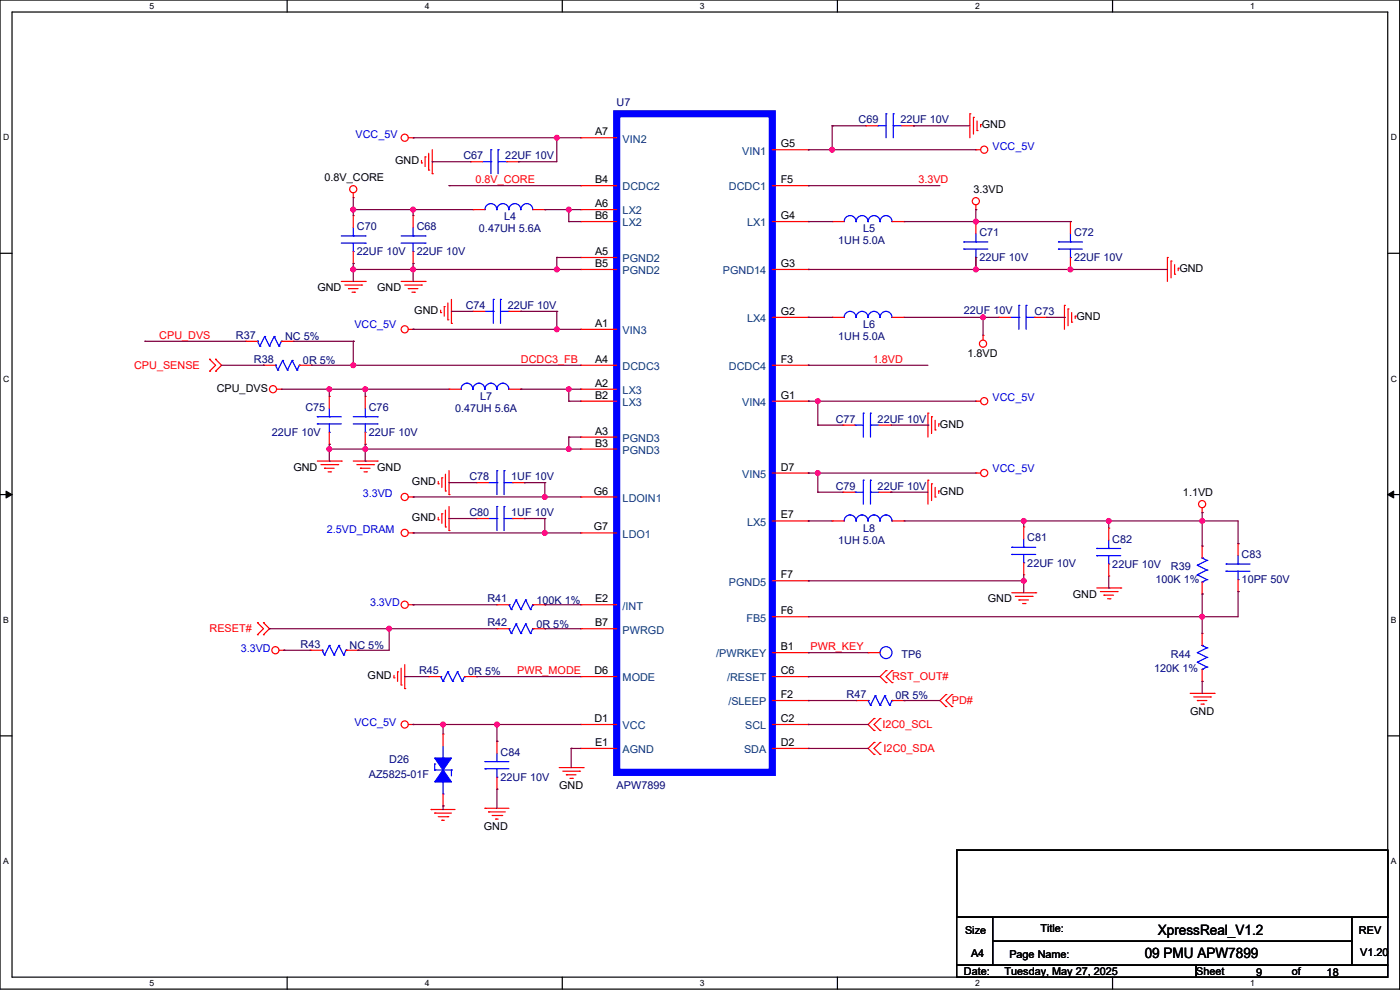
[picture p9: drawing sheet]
<svg xmlns="http://www.w3.org/2000/svg" width="594mm" height="420mm" viewBox="0 0 594 420" stroke-linecap="round" stroke-linejoin="round" font-family="sans-serif">
<defs><g id="words">
<g font-size="6.1">
<text x="491.3" y="396.7">XpressReal_V1.2</text>
<text x="485.7" y="406.4">09 PMU APW7899</text>
</g>
<g font-size="4.6" fill="#000080">
<text x="261.6" y="44.8">U7</text>
<text x="364.3" y="52.4">C69</text>
<text x="382" y="52.4">22UF 10V</text>
<text x="196.6" y="67.6">C67</text>
<text x="214.4" y="67.6">22UF 10V</text>
<text x="213.9" y="93.5">L4</text>
<text x="151.4" y="97.6">C70</text>
<text x="176.8" y="97.6">C68</text>
<text x="203.2" y="98.6">0.47UH 5.6A</text>
<text x="366.3" y="98.6">L5</text>
<text x="415.6" y="100.1">C71</text>
<text x="455.7" y="100.1">C72</text>
<text x="355.6" y="103.7">1UH 5.0A</text>
<text x="151.4" y="108.3">22UF 10V</text>
<text x="176.8" y="108.3">22UF 10V</text>
<text x="415.6" y="110.8">22UF 10V</text>
<text x="455.7" y="110.8">22UF 10V</text>
<text x="197.6" y="131.1">C74</text>
<text x="215.4" y="131.1">22UF 10V</text>
<text x="409" y="133.2">22UF 10V</text>
<text x="438.9" y="133.7">C73</text>
<text x="100.1" y="143.8">R37</text>
<text x="366.3" y="139.3">L6</text>
<text x="120.9" y="144.3">NC 5%</text>
<text x="355.6" y="144.3">1UH 5.0A</text>
<text x="107.7" y="154">R38</text>
<text x="128.5" y="154.5">0R 5%</text>
<text x="203.7" y="169.7">L7</text>
<text x="129.6" y="174.3">C75</text>
<text x="156.5" y="174.3">C76</text>
<text x="193.1" y="174.8">0.47UH 5.6A</text>
<text x="354.6" y="179.4">C77</text>
<text x="372.4" y="179.4">22UF 10V</text>
<text x="115.3" y="185">22UF 10V</text>
<text x="156.5" y="185">22UF 10V</text>
<text x="199.2" y="203.8">C78</text>
<text x="216.9" y="203.8">1UF 10V</text>
<text x="354.6" y="207.8">C79</text>
<text x="372.4" y="207.8">22UF 10V</text>
<text x="199.2" y="219">C80</text>
<text x="216.9" y="219">1UF 10V</text>
<text x="366.3" y="225.6">L8</text>
<text x="355.6" y="230.7">1UH 5.0A</text>
<text x="435.9" y="229.7">C81</text>
<text x="471.9" y="230.2">C82</text>
<text x="526.8" y="236.8">C83</text>
<text x="435.9" y="240.3">22UF 10V</text>
<text x="471.9" y="240.9">22UF 10V</text>
<text x="496.8" y="241.9">R39</text>
<text x="490.2" y="247.5">100K 1%</text>
<text x="526.8" y="247.5">10PF 50V</text>
<text x="206.8" y="255.6">R41</text>
<text x="227.6" y="256.1">100K 1%</text>
<text x="206.8" y="265.7">R42</text>
<text x="227.6" y="266.3">0R 5%</text>
<text x="127.5" y="274.9">R43</text>
<text x="148.4" y="275.4">NC 5%</text>
<text x="382.5" y="279">TP6</text>
<text x="496.8" y="279">R44</text>
<text x="177.8" y="286.1">R45</text>
<text x="198.6" y="286.6">0R 5%</text>
<text x="489.7" y="285.1">120K 1%</text>
<text x="359.2" y="296.2">R47</text>
<text x="380" y="296.7">0R 5%</text>
<text x="165.1" y="323.7">D26</text>
<text x="212.4" y="320.6">C84</text>
<text x="156.5" y="330.3">AZ5825-01F</text>
<text x="212.4" y="331.3">22UF 10V</text>
<text x="261.6" y="334.8">APW7899</text>
</g>
<g font-size="4.6" fill="#00f">
<text x="150.9" y="58.5">VCC_5V</text>
<text x="421.2" y="63.6">VCC_5V</text>
<text x="150.4" y="139.3">VCC_5V</text>
<text x="421.2" y="170.2">VCC_5V</text>
<text x="421.2" y="200.2">VCC_5V</text>
<text x="153.9" y="210.9">3.3VD</text>
<text x="138.7" y="226.1">2.5VD_DRAM</text>
<text x="157" y="257.1">3.3VD</text>
<text x="102.1" y="276.4">3.3VD</text>
<text x="150.4" y="307.9">VCC_5V</text>
</g>
<g font-size="4.6">
<text x="252.5" y="57.4">A7</text>
<text x="416.6" y="54.4">GND</text>
<text x="331.2" y="62.5">G5</text>
<text x="167.7" y="69.7">GND</text>
<text x="137.7" y="76.8">0.8V_CORE</text>
<text x="252.5" y="77.7">B4</text>
<text x="331.2" y="77.7">F5</text>
<text x="413" y="81.8">3.3VD</text>
<text x="252.5" y="87.9">A6</text>
<text x="252.5" y="93">B6</text>
<text x="331.2" y="93">G4</text>
<text x="252.5" y="108.2">A5</text>
<text x="252.5" y="113.3">B5</text>
<text x="331.2" y="113.3">G3</text>
<text x="500.4" y="115.4">GND</text>
<text x="134.6" y="123.5">GND</text>
<text x="160" y="123.5">GND</text>
<text x="175.8" y="133.2">GND</text>
<text x="331.2" y="133.6">G2</text>
<text x="456.7" y="135.7">GND</text>
<text x="252.5" y="138.7">A1</text>
<text x="252.5" y="153.9">A4</text>
<text x="331.2" y="153.9">F3</text>
<text x="410.5" y="151.4">1.8VD</text>
<text x="92" y="166.2">CPU_DVS</text>
<text x="252.5" y="164.1">A2</text>
<text x="252.5" y="169.2">B2</text>
<text x="331.2" y="169.2">G1</text>
<text x="252.5" y="184.4">A3</text>
<text x="398.8" y="181.4">GND</text>
<text x="252.5" y="189.5">B3</text>
<text x="124.5" y="199.7">GND</text>
<text x="160" y="199.7">GND</text>
<text x="331.2" y="199.6">D7</text>
<text x="174.8" y="205.8">GND</text>
<text x="251.9" y="209.8">G6</text>
<text x="398.8" y="209.9">GND</text>
<text x="501.9" y="210.4">1.1VD</text>
<text x="174.8" y="221">GND</text>
<text x="331.2" y="220">E7</text>
<text x="251.9" y="225">G7</text>
<text x="331.2" y="245.4">F7</text>
<text x="252.5" y="255.5">E2</text>
<text x="419.1" y="255.6">GND</text>
<text x="455.2" y="253.6">GND</text>
<text x="331.2" y="260.6">F6</text>
<text x="252.5" y="265.7">B7</text>
<text x="331.2" y="275.8">B1</text>
<text x="252.2" y="286">D6</text>
<text x="331.2" y="286">C6</text>
<text x="156" y="288.1">GND</text>
<text x="331.2" y="296.2">F2</text>
<text x="505" y="303.3">GND</text>
<text x="252.2" y="306.3">D1</text>
<text x="331.2" y="306.3">C2</text>
<text x="252.5" y="316.5">E1</text>
<text x="331.2" y="316.5">D2</text>
<text x="237.3" y="334.8">GND</text>
<text x="205.3" y="352.1">GND</text>
<text x="441.5" y="395.3">Title:</text>
<text x="409.5" y="396.3">Size</text>
<text x="576.6" y="396.3">REV</text>
<text x="412" y="406">A4</text>
<text x="428.3" y="406.5">Page Name:</text>
<text x="577.1" y="405.4">V1.20</text>
<text x="409" y="413.6">Date:</text>
<text x="426.2" y="413.6">Tuesday, May 27, 2025</text>
<text x="507.5" y="413.6">Sheet</text>
<text x="548.1" y="413.6">of</text>
<text x="532.9" y="414.1">9</text>
<text x="562.9" y="414.1">18</text>
</g>
<g font-size="4.6" fill="#004080">
<text x="264.2" y="60.5">VIN2</text>
<text x="314.9" y="65.6">VIN1</text>
<text x="264.2" y="80.8">DCDC2</text>
<text x="309.3" y="80.8">DCDC1</text>
<text x="264.2" y="91">LX2</text>
<text x="264.2" y="96.1">LX2</text>
<text x="316.9" y="96.1">LX1</text>
<text x="264.2" y="111.3">PGND2</text>
<text x="264.2" y="116.4">PGND2</text>
<text x="306.7" y="116.4">PGND14</text>
<text x="316.9" y="136.7">LX4</text>
<text x="264.2" y="141.8">VIN3</text>
<text x="264.2" y="157">DCDC3</text>
<text x="309.3" y="157">DCDC4</text>
<text x="264.2" y="167.2">LX3</text>
<text x="264.2" y="172.3">LX3</text>
<text x="314.9" y="172.3">VIN4</text>
<text x="264.2" y="187.5">PGND3</text>
<text x="264.2" y="192.6">PGND3</text>
<text x="314.9" y="202.7">VIN5</text>
<text x="264.2" y="212.9">LDOIN1</text>
<text x="316.9" y="223.1">LX5</text>
<text x="264.2" y="228.1">LDO1</text>
<text x="309.3" y="248.5">PGND5</text>
<text x="264.2" y="258.6">/INT</text>
<text x="316.7" y="263.7">FB5</text>
<text x="264.2" y="268.8">PWRGD</text>
<text x="303.9" y="278.9">/PWRKEY</text>
<text x="264.2" y="289.1">MODE</text>
<text x="308.5" y="289.1">/RESET</text>
<text x="309" y="299.3">/SLEEP</text>
<text x="264.2" y="309.4">VCC</text>
<text x="316.2" y="309.4">SCL</text>
<text x="264.2" y="319.6">AGND</text>
<text x="315.7" y="319.6">SDA</text>
</g>
<g font-size="4.6" fill="#f00">
<text x="201.7" y="77.6">0.8V_CORE</text>
<text x="389.6" y="77.7">3.3VD</text>
<text x="67.6" y="143.7">CPU_DVS</text>
<text x="221" y="153.8">DCDC3_FB</text>
<text x="370.3" y="153.9">1.8VD</text>
<text x="56.9" y="156.5">CPU_SENSE</text>
<text x="88.9" y="268.3">RESET#</text>
<text x="343.9" y="275.8">PWR_KEY</text>
<text x="219.5" y="285.9">PWR_MODE</text>
<text x="378.5" y="288.6">RST_OUT#</text>
<text x="403.9" y="298.8">PD#</text>
<text x="374.4" y="308.9">I2C0_SCL</text>
<text x="374.9" y="319.1">I2C0_SDA</text>
</g>
<g font-size="3.6">
<text x="63.5" y="3.8">5</text>
<text x="180.2" y="3.8">4</text>
<text x="296.9" y="3.8">3</text>
<text x="413.7" y="3.8">2</text>
<text x="530.4" y="3.8">1</text>
<text x="1.3" y="59.5">D</text>
<text x="590.1" y="59.5">D</text>
<text x="1.3" y="161.9">C</text>
<text x="590.1" y="161.9">C</text>
<text x="1.3" y="264.3">B</text>
<text x="590.1" y="264.3">B</text>
<text x="1.3" y="366.6">A</text>
<text x="590.1" y="366.6">A</text>
<text x="63.5" y="418.3">5</text>
<text x="180.2" y="418.3">4</text>
<text x="296.9" y="418.3">3</text>
<text x="413.7" y="418.3">2</text>
<text x="530.4" y="418.3">1</text>
</g>
</g></defs>
<path d="M0 0h593.9v419.6h-593.9zM5.1 5.1h583.7v409.4h-583.7z" fill="none" stroke="#000" stroke-width=".51"/>
<g fill="#fff">
<path d="M63.5 .5h2v4.1h-2z"/>
<path d="M63.5 415.1h2v4h-2z"/>
</g>
<path d="M121.8 0v5.1M121.8 414.5v5.1" fill="none" stroke="#000" stroke-width=".51"/>
<g fill="#fff">
<path d="M180.2 .5h2v4.1h-2z"/>
<path d="M180.2 415.1h2v4h-2z"/>
</g>
<path d="M238.6 0v5.1M238.6 414.5v5.1" fill="none" stroke="#000" stroke-width=".51"/>
<g fill="#fff">
<path d="M296.9 .5h2.1v4.1h-2.1z"/>
<path d="M296.9 415.1h2.1v4h-2.1z"/>
</g>
<path d="M355.3 0v5.1M355.3 414.5v5.1" fill="none" stroke="#000" stroke-width=".51"/>
<g fill="#fff">
<path d="M413.7 .5h2v4.1h-2z"/>
<path d="M413.7 415.1h2v4h-2z"/>
</g>
<path d="M472 0v5.1M472 414.5v5.1" fill="none" stroke="#000" stroke-width=".51"/>
<g fill="#fff">
<path d="M530.4 .5h2v4.1h-2z"/>
<path d="M530.4 415.1h2v4h-2z"/>
<path d="M1.3 56.3h2.6v4h-2.6z"/>
<path d="M590.1 56.3h2.6v4h-2.6z"/>
<path d="M1.3 158.6h2.6v4.1h-2.6z"/>
<path d="M590.1 158.6h2.6v4.1h-2.6z"/>
</g>
<path d="M0 107.5h5.1M588.8 107.5h5.1" fill="none" stroke="#000" stroke-width=".51"/>
<g fill="#fff">
<path d="M1.3 261h2.4v4.1h-2.4z"/>
<path d="M590.1 261h2.4v4.1h-2.4z"/>
</g>
<path d="M0 209.8h5.1M588.8 209.8h5.1" fill="none" stroke="#000" stroke-width=".51"/>
<path d="M2.6 208.3l2.5 1.5-2.5 1.5zM588.8 209.8l2.5-1.5v3z" fill="#000" stroke="#000" stroke-width=".42"/>
<g fill="#fff">
<path d="M1.3 363.4h2.4v4h-2.4z"/>
<path d="M590.1 363.4h2.4v4h-2.4z"/>
</g>
<path d="M0 312.2h5.1M588.8 312.2h5.1" fill="none" stroke="#000" stroke-width=".51"/>
<path d="M173.2 256.6h2.1" fill="none" stroke="#f00" stroke-width=".51"/>
<circle cx="175.3" cy="256.6" r=".25" fill="#f00"/>
<g fill="none" stroke="#f00" stroke-width=".51">
<path d="M173.2 307.4h2.1"/>
<circle cx="171.7" cy="256.6" r="1.51"/>
</g>
<circle cx="175.3" cy="307.4" r=".25" fill="#f00"/>
<g fill="none" stroke="#f00" stroke-width=".51">
<path d="M205.8 342.9h10.1"/>
<circle cx="171.7" cy="307.4" r="1.51"/>
</g>
<circle cx="205.8" cy="342.9" r=".25" fill="#f00"/>
<path d="M207.3 344.4h7.1" fill="none" stroke="#f00" stroke-width=".51"/>
<circle cx="207.3" cy="344.4" r=".25" fill="#f00"/>
<path d="M208.8 346h4.1" fill="none" stroke="#f00" stroke-width=".51"/>
<circle cx="212.9" cy="346" r=".25" fill="#f00"/>
<path d="M210.3 347.5h1" fill="none" stroke="#f00" stroke-width=".51"/>
<circle cx="210.3" cy="347.5" r=".25" fill="#f00"/>
<path d="M237.3 325.6h10.1" fill="none" stroke="#f00" stroke-width=".51"/>
<circle cx="247.4" cy="325.6" r=".25" fill="#f00"/>
<path d="M238.8 327.2h7.1" fill="none" stroke="#f00" stroke-width=".51"/>
<circle cx="245.9" cy="327.2" r=".25" fill="#f00"/>
<path d="M240.3 328.7h4.1" fill="none" stroke="#f00" stroke-width=".51"/>
<circle cx="240.3" cy="328.7" r=".25" fill="#f00"/>
<path d="M241.8 330.2h1" fill="none" stroke="#f00" stroke-width=".51"/>
<circle cx="242.8" cy="330.2" r=".25" fill="#f00"/>
<path d="M173.2 226.1h2.1" fill="none" stroke="#f00" stroke-width=".51"/>
<circle cx="175.3" cy="226.1" r=".25" fill="#f00"/>
<g fill="none" stroke="#f00" stroke-width=".51">
<path d="M173.2 210.8h2.1"/>
<circle cx="171.7" cy="226.1" r="1.51"/>
</g>
<circle cx="175.3" cy="210.8" r=".25" fill="#f00"/>
<g fill="none" stroke="#f00" stroke-width=".51">
<path d="M414 86.9v2"/>
<circle cx="171.7" cy="210.8" r="1.51"/>
</g>
<circle cx="414" cy="88.9" r=".25" fill="#f00"/>
<g fill="none" stroke="#f00" stroke-width=".51">
<path d="M414 63.5h2.1"/>
<circle cx="414" cy="85.4" r="1.51"/>
</g>
<circle cx="414" cy="63.5" r=".25" fill="#f00"/>
<g fill="none" stroke="#f00" stroke-width=".51">
<path d="M173.2 58.4h2.1"/>
<circle cx="417.6" cy="63.5" r="1.51"/>
</g>
<circle cx="175.3" cy="58.4" r=".25" fill="#f00"/>
<g fill="none" stroke="#f00" stroke-width=".51">
<path d="M173.2 139.7h2.1"/>
<circle cx="171.7" cy="58.4" r="1.51"/>
</g>
<circle cx="175.3" cy="139.7" r=".25" fill="#f00"/>
<g fill="none" stroke="#f00" stroke-width=".51">
<path d="M414 170.2h2.1"/>
<circle cx="171.7" cy="139.7" r="1.51"/>
</g>
<circle cx="414" cy="170.2" r=".25" fill="#f00"/>
<g fill="none" stroke="#f00" stroke-width=".51">
<path d="M417.1 142.3v2"/>
<circle cx="417.6" cy="170.2" r="1.51"/>
</g>
<circle cx="417.1" cy="142.3" r=".25" fill="#f00"/>
<g fill="none" stroke="#f00" stroke-width=".51">
<path d="M414 200.7h2.1"/>
<circle cx="417.1" cy="145.8" r="1.51"/>
</g>
<circle cx="414" cy="200.7" r=".25" fill="#f00"/>
<g fill="none" stroke="#f00" stroke-width=".51">
<path d="M510.1 215.4v2"/>
<circle cx="417.6" cy="200.7" r="1.51"/>
</g>
<circle cx="510.1" cy="217.4" r=".25" fill="#f00"/>
<g fill="none" stroke="#f00" stroke-width=".51">
<path d="M505 294.2h10.1"/>
<circle cx="510" cy="213.9" r="1.51"/>
</g>
<circle cx="515.1" cy="294.2" r=".25" fill="#f00"/>
<path d="M506.5 295.7h7.1" fill="none" stroke="#f00" stroke-width=".51"/>
<circle cx="513.6" cy="295.7" r=".25" fill="#f00"/>
<path d="M508 297.2h4.1" fill="none" stroke="#f00" stroke-width=".51"/>
<circle cx="508" cy="297.2" r=".25" fill="#f00"/>
<path d="M509.5 298.7h1.1" fill="none" stroke="#f00" stroke-width=".51"/>
<circle cx="510.6" cy="298.7" r=".25" fill="#f00"/>
<path d="M149.9 81.8v2" fill="none" stroke="#f00" stroke-width=".51"/>
<circle cx="149.9" cy="83.8" r=".25" fill="#f00"/>
<g fill="none" stroke="#f00" stroke-width=".51">
<path d="M118.4 275.9h2"/>
<circle cx="149.9" cy="80.3" r="1.51"/>
</g>
<circle cx="120.4" cy="275.9" r=".25" fill="#f00"/>
<g fill="none" stroke="#f00" stroke-width=".51">
<path d="M429.3 251.5h10.1"/>
<circle cx="116.9" cy="275.9" r="1.51"/>
</g>
<circle cx="439.4" cy="251.5" r=".25" fill="#f00"/>
<path d="M430.8 253h7.1" fill="none" stroke="#f00" stroke-width=".51"/>
<circle cx="437.9" cy="253" r=".25" fill="#f00"/>
<path d="M432.3 254.5h4.1" fill="none" stroke="#f00" stroke-width=".51"/>
<circle cx="432.3" cy="254.5" r=".25" fill="#f00"/>
<path d="M433.9 256.1h1" fill="none" stroke="#f00" stroke-width=".51"/>
<circle cx="434.9" cy="256.1" r=".25" fill="#f00"/>
<path d="M393.7 175.3v10.1" fill="none" stroke="#f00" stroke-width=".51"/>
<circle cx="393.7" cy="175.3" r=".25" fill="#f00"/>
<path d="M395.2 176.8v7.1" fill="none" stroke="#f00" stroke-width=".51"/>
<circle cx="395.2" cy="176.8" r=".25" fill="#f00"/>
<path d="M396.8 178.3v4.1" fill="none" stroke="#f00" stroke-width=".51"/>
<circle cx="396.8" cy="182.4" r=".25" fill="#f00"/>
<path d="M398.3 179.9v1" fill="none" stroke="#f00" stroke-width=".51"/>
<circle cx="398.3" cy="179.9" r=".25" fill="#f00"/>
<path d="M393.7 203.7v10.2" fill="none" stroke="#f00" stroke-width=".51"/>
<circle cx="393.7" cy="203.7" r=".25" fill="#f00"/>
<path d="M395.2 205.3v7.1" fill="none" stroke="#f00" stroke-width=".51"/>
<circle cx="395.2" cy="205.3" r=".25" fill="#f00"/>
<path d="M396.8 206.8v4" fill="none" stroke="#f00" stroke-width=".51"/>
<circle cx="396.8" cy="210.8" r=".25" fill="#f00"/>
<path d="M398.3 208.3v1" fill="none" stroke="#f00" stroke-width=".51"/>
<circle cx="398.3" cy="208.3" r=".25" fill="#f00"/>
<path d="M495.3 109.2v10.2" fill="none" stroke="#f00" stroke-width=".51"/>
<circle cx="495.3" cy="109.2" r=".25" fill="#f00"/>
<path d="M496.8 110.8v7.1" fill="none" stroke="#f00" stroke-width=".51"/>
<circle cx="496.8" cy="110.8" r=".25" fill="#f00"/>
<path d="M498.4 112.3v4.1" fill="none" stroke="#f00" stroke-width=".51"/>
<circle cx="498.4" cy="116.4" r=".25" fill="#f00"/>
<path d="M499.9 113.8v1" fill="none" stroke="#f00" stroke-width=".51"/>
<circle cx="499.9" cy="113.8" r=".25" fill="#f00"/>
<path d="M411.5 48.3v10.1" fill="none" stroke="#f00" stroke-width=".51"/>
<circle cx="411.5" cy="48.3" r=".25" fill="#f00"/>
<path d="M413 49.8v7.1" fill="none" stroke="#f00" stroke-width=".51"/>
<circle cx="413" cy="49.8" r=".25" fill="#f00"/>
<path d="M414.5 51.3v4.1" fill="none" stroke="#f00" stroke-width=".51"/>
<circle cx="414.5" cy="55.4" r=".25" fill="#f00"/>
<path d="M416.1 52.9v1" fill="none" stroke="#f00" stroke-width=".51"/>
<circle cx="416.1" cy="52.9" r=".25" fill="#f00"/>
<path d="M171.7 282v10.1" fill="none" stroke="#f00" stroke-width=".51"/>
<circle cx="171.7" cy="292.1" r=".25" fill="#f00"/>
<path d="M170.2 283.5v7.1" fill="none" stroke="#f00" stroke-width=".51"/>
<circle cx="170.2" cy="290.6" r=".25" fill="#f00"/>
<path d="M168.7 285v4.1" fill="none" stroke="#f00" stroke-width=".51"/>
<circle cx="168.7" cy="285" r=".25" fill="#f00"/>
<path d="M167.2 286.5v1" fill="none" stroke="#f00" stroke-width=".51"/>
<circle cx="167.2" cy="287.5" r=".25" fill="#f00"/>
<path d="M190.5 199.7v10.1" fill="none" stroke="#f00" stroke-width=".51"/>
<circle cx="190.5" cy="209.8" r=".25" fill="#f00"/>
<path d="M189 201.2v7.1" fill="none" stroke="#f00" stroke-width=".51"/>
<circle cx="189" cy="208.3" r=".25" fill="#f00"/>
<path d="M187.5 202.7v4.1" fill="none" stroke="#f00" stroke-width=".51"/>
<circle cx="187.5" cy="202.7" r=".25" fill="#f00"/>
<path d="M185.9 204.2v1.1" fill="none" stroke="#f00" stroke-width=".51"/>
<circle cx="185.9" cy="205.3" r=".25" fill="#f00"/>
<path d="M190.5 214.9v10.2" fill="none" stroke="#f00" stroke-width=".51"/>
<circle cx="190.5" cy="225.1" r=".25" fill="#f00"/>
<path d="M189 216.4v7.1" fill="none" stroke="#f00" stroke-width=".51"/>
<circle cx="189" cy="223.5" r=".25" fill="#f00"/>
<path d="M187.5 218v4" fill="none" stroke="#f00" stroke-width=".51"/>
<circle cx="187.5" cy="218" r=".25" fill="#f00"/>
<path d="M185.9 219.5v1" fill="none" stroke="#f00" stroke-width=".51"/>
<circle cx="185.9" cy="220.5" r=".25" fill="#f00"/>
<path d="M134.6 195.6h10.2" fill="none" stroke="#f00" stroke-width=".51"/>
<circle cx="144.8" cy="195.6" r=".25" fill="#f00"/>
<path d="M136.2 197.1h7.1" fill="none" stroke="#f00" stroke-width=".51"/>
<circle cx="143.3" cy="197.1" r=".25" fill="#f00"/>
<path d="M137.7 198.6h4.1" fill="none" stroke="#f00" stroke-width=".51"/>
<circle cx="137.7" cy="198.6" r=".25" fill="#f00"/>
<path d="M139.2 200.2h1" fill="none" stroke="#f00" stroke-width=".51"/>
<circle cx="140.2" cy="200.2" r=".25" fill="#f00"/>
<path d="M149.9 195.6h10.1" fill="none" stroke="#f00" stroke-width=".51"/>
<circle cx="160" cy="195.6" r=".25" fill="#f00"/>
<path d="M151.4 197.1h7.1" fill="none" stroke="#f00" stroke-width=".51"/>
<circle cx="158.5" cy="197.1" r=".25" fill="#f00"/>
<path d="M152.9 198.6h4.1" fill="none" stroke="#f00" stroke-width=".51"/>
<circle cx="152.9" cy="198.6" r=".25" fill="#f00"/>
<path d="M154.5 200.2h1" fill="none" stroke="#f00" stroke-width=".51"/>
<circle cx="155.5" cy="200.2" r=".25" fill="#f00"/>
<path d="M117.4 165.1h2" fill="none" stroke="#f00" stroke-width=".51"/>
<circle cx="119.4" cy="165.1" r=".25" fill="#f00"/>
<g fill="none" stroke="#f00" stroke-width=".51">
<path d="M191.5 127v10.2"/>
<circle cx="115.8" cy="165.1" r="1.51"/>
</g>
<circle cx="191.5" cy="137.2" r=".25" fill="#f00"/>
<path d="M190 128.5v7.2" fill="none" stroke="#f00" stroke-width=".51"/>
<circle cx="190" cy="135.7" r=".25" fill="#f00"/>
<path d="M188.5 130.1v4" fill="none" stroke="#f00" stroke-width=".51"/>
<circle cx="188.5" cy="130.1" r=".25" fill="#f00"/>
<path d="M187 131.6v1" fill="none" stroke="#f00" stroke-width=".51"/>
<circle cx="187" cy="132.6" r=".25" fill="#f00"/>
<path d="M144.8 119.4h10.2" fill="none" stroke="#f00" stroke-width=".51"/>
<circle cx="155" cy="119.4" r=".25" fill="#f00"/>
<path d="M146.3 120.9h7.1" fill="none" stroke="#f00" stroke-width=".51"/>
<circle cx="153.4" cy="120.9" r=".25" fill="#f00"/>
<path d="M147.8 122.4h4.1" fill="none" stroke="#f00" stroke-width=".51"/>
<circle cx="147.8" cy="122.4" r=".25" fill="#f00"/>
<path d="M149.4 124h1" fill="none" stroke="#f00" stroke-width=".51"/>
<circle cx="150.4" cy="124" r=".25" fill="#f00"/>
<path d="M170.2 119.4h10.2" fill="none" stroke="#f00" stroke-width=".51"/>
<circle cx="180.4" cy="119.4" r=".25" fill="#f00"/>
<path d="M171.7 120.9h7.1" fill="none" stroke="#f00" stroke-width=".51"/>
<circle cx="178.8" cy="120.9" r=".25" fill="#f00"/>
<path d="M173.2 122.4h4.1" fill="none" stroke="#f00" stroke-width=".51"/>
<circle cx="173.2" cy="122.4" r=".25" fill="#f00"/>
<path d="M174.8 124h1" fill="none" stroke="#f00" stroke-width=".51"/>
<circle cx="175.8" cy="124" r=".25" fill="#f00"/>
<path d="M183.4 63.5v10.2" fill="none" stroke="#f00" stroke-width=".51"/>
<circle cx="183.4" cy="73.7" r=".25" fill="#f00"/>
<path d="M181.9 65v7.2" fill="none" stroke="#f00" stroke-width=".51"/>
<circle cx="181.9" cy="72.2" r=".25" fill="#f00"/>
<path d="M180.4 66.6v4" fill="none" stroke="#f00" stroke-width=".51"/>
<circle cx="180.4" cy="66.6" r=".25" fill="#f00"/>
<path d="M178.8 68.1v1" fill="none" stroke="#f00" stroke-width=".51"/>
<circle cx="178.8" cy="69.1" r=".25" fill="#f00"/>
<path d="M465.3 249.4h10.2" fill="none" stroke="#f00" stroke-width=".51"/>
<circle cx="475.5" cy="249.4" r=".25" fill="#f00"/>
<path d="M466.9 251h7.1" fill="none" stroke="#f00" stroke-width=".51"/>
<circle cx="474" cy="251" r=".25" fill="#f00"/>
<path d="M468.4 252.5h4.1" fill="none" stroke="#f00" stroke-width=".51"/>
<circle cx="468.4" cy="252.5" r=".25" fill="#f00"/>
<path d="M469.9 254h1" fill="none" stroke="#f00" stroke-width=".51"/>
<circle cx="470.9" cy="254" r=".25" fill="#f00"/>
<path d="M182.9 343.4h10.2" fill="none" stroke="#f00" stroke-width=".51"/>
<circle cx="182.9" cy="343.4" r=".25" fill="#f00"/>
<path d="M184.4 345h7.1" fill="none" stroke="#f00" stroke-width=".51"/>
<circle cx="184.4" cy="345" r=".25" fill="#f00"/>
<path d="M185.9 346.5h4.1" fill="none" stroke="#f00" stroke-width=".51"/>
<circle cx="190" cy="346.5" r=".25" fill="#f00"/>
<path d="M187.5 348h1" fill="none" stroke="#f00" stroke-width=".51"/>
<circle cx="187.5" cy="348" r=".25" fill="#f00"/>
<path d="M451.6 129.6v10.1" fill="none" stroke="#f00" stroke-width=".51"/>
<circle cx="451.6" cy="129.6" r=".25" fill="#f00"/>
<path d="M453.2 131.1v7.1" fill="none" stroke="#f00" stroke-width=".51"/>
<circle cx="453.2" cy="131.1" r=".25" fill="#f00"/>
<path d="M454.7 132.6v4.1" fill="none" stroke="#f00" stroke-width=".51"/>
<circle cx="454.7" cy="136.7" r=".25" fill="#f00"/>
<path d="M456.2 134.1v1" fill="none" stroke="#f00" stroke-width=".51"/>
<circle cx="456.2" cy="134.1" r=".25" fill="#f00"/>
<path d="M111.8 264.2l2.5 2.5" fill="none" stroke="#f00" stroke-width=".51"/>
<circle cx="111.8" cy="264.2" r=".25" fill="#f00"/>
<path d="M114.3 266.7l-2.5 2.6" fill="none" stroke="#f00" stroke-width=".51"/>
<circle cx="111.8" cy="269.3" r=".25" fill="#f00"/>
<path d="M111.8 266.7l-2.6 2.6" fill="none" stroke="#f00" stroke-width=".51"/>
<circle cx="109.2" cy="269.3" r=".25" fill="#f00"/>
<path d="M109.2 264.2l2.6 2.5" fill="none" stroke="#f00" stroke-width=".51"/>
<circle cx="109.2" cy="264.2" r=".25" fill="#f00"/>
<path d="M401.3 294.7l-2.5 2.5" fill="none" stroke="#f00" stroke-width=".51"/>
<circle cx="401.3" cy="294.7" r=".25" fill="#f00"/>
<path d="M398.8 297.2l2.5 2.5" fill="none" stroke="#f00" stroke-width=".51"/>
<circle cx="401.3" cy="299.7" r=".25" fill="#f00"/>
<path d="M401.3 297.2l2.6 2.5" fill="none" stroke="#f00" stroke-width=".51"/>
<circle cx="403.9" cy="299.7" r=".25" fill="#f00"/>
<path d="M403.9 294.7l-2.6 2.5" fill="none" stroke="#f00" stroke-width=".51"/>
<circle cx="403.9" cy="294.7" r=".25" fill="#f00"/>
<path d="M375.9 284.5l-2.5 2.5" fill="none" stroke="#f00" stroke-width=".51"/>
<circle cx="375.9" cy="284.5" r=".25" fill="#f00"/>
<path d="M373.4 287l2.5 2.6" fill="none" stroke="#f00" stroke-width=".51"/>
<circle cx="375.9" cy="289.6" r=".25" fill="#f00"/>
<path d="M375.9 287l2.6 2.6" fill="none" stroke="#f00" stroke-width=".51"/>
<circle cx="378.5" cy="289.6" r=".25" fill="#f00"/>
<path d="M378.5 284.5l-2.6 2.5" fill="none" stroke="#f00" stroke-width=".51"/>
<circle cx="378.5" cy="284.5" r=".25" fill="#f00"/>
<path d="M91.5 152.4l2.5 2.6" fill="none" stroke="#f00" stroke-width=".51"/>
<circle cx="91.5" cy="152.4" r=".25" fill="#f00"/>
<path d="M94 155l-2.5 2.5" fill="none" stroke="#f00" stroke-width=".51"/>
<circle cx="91.5" cy="157.5" r=".25" fill="#f00"/>
<path d="M91.5 155l-2.6 2.5" fill="none" stroke="#f00" stroke-width=".51"/>
<circle cx="88.9" cy="157.5" r=".25" fill="#f00"/>
<path d="M88.9 152.4l2.6 2.6" fill="none" stroke="#f00" stroke-width=".51"/>
<circle cx="88.9" cy="152.4" r=".25" fill="#f00"/>
<path d="M370.9 304.8l-2.6 2.6" fill="none" stroke="#f00" stroke-width=".51"/>
<circle cx="370.9" cy="304.8" r=".25" fill="#f00"/>
<path d="M368.3 307.4l2.6 2.5" fill="none" stroke="#f00" stroke-width=".51"/>
<circle cx="370.9" cy="309.9" r=".25" fill="#f00"/>
<path d="M370.9 307.4l2.5 2.5" fill="none" stroke="#f00" stroke-width=".51"/>
<circle cx="373.4" cy="309.9" r=".25" fill="#f00"/>
<path d="M373.4 304.8l-2.5 2.6" fill="none" stroke="#f00" stroke-width=".51"/>
<circle cx="373.4" cy="304.8" r=".25" fill="#f00"/>
<path d="M370.9 315l-2.6 2.5" fill="none" stroke="#f00" stroke-width=".51"/>
<circle cx="370.9" cy="315" r=".25" fill="#f00"/>
<path d="M368.3 317.5l2.6 2.6" fill="none" stroke="#f00" stroke-width=".51"/>
<circle cx="370.9" cy="320.1" r=".25" fill="#f00"/>
<path d="M370.9 317.5l2.5 2.6" fill="none" stroke="#f00" stroke-width=".51"/>
<circle cx="373.4" cy="320.1" r=".25" fill="#f00"/>
<path d="M373.4 315l-2.5 2.5" fill="none" stroke="#f00" stroke-width=".51"/>
<circle cx="373.4" cy="315" r=".25" fill="#f00"/>
<path d="M405.9 360.7h182.9v28.4h-182.9zM405.9 389.1h15.3v20.4h-15.3zM421.2 389.1h152.4v10.2h-152.4zM421.2 399.3h152.4v10.2h-152.4zM573.6 389.1h15.2v20.4h-15.2zM405.9 409.5h101.6v5h-101.6zM507.5 409.5h81.3v5h-81.3z" fill="none" stroke="#000" stroke-width=".51"/>
<path d="M525.3 242.3v3.6" fill="none" stroke="#00f" stroke-width=".51"/>
<circle cx="525.3" cy="245.9" r=".25" fill="#00f"/>
<path d="M525.3 235.7v3.6" fill="none" stroke="#00f" stroke-width=".51"/>
<circle cx="525.3" cy="239.3" r=".25" fill="#00f"/>
<path d="M520.2 242.3h10.2" fill="none" stroke="#00f" stroke-width=".51"/>
<circle cx="520.2" cy="242.3" r=".25" fill="#00f"/>
<path d="M520.2 239.3h10.2" fill="none" stroke="#00f" stroke-width=".51"/>
<circle cx="520.2" cy="239.3" r=".25" fill="#00f"/>
<path d="M525.3 230.7v5" fill="none" stroke="#f00" stroke-width=".51"/>
<circle cx="525.3" cy="230.7" r=".25" fill="#f00"/>
<path d="M525.3 245.9v5.1" fill="none" stroke="#f00" stroke-width=".51"/>
<circle cx="525.3" cy="251" r=".25" fill="#f00"/>
<path d="M210.8 326.2v3.5" fill="none" stroke="#00f" stroke-width=".51"/>
<circle cx="210.8" cy="329.7" r=".25" fill="#00f"/>
<path d="M210.8 319.6v3.5" fill="none" stroke="#00f" stroke-width=".51"/>
<circle cx="210.8" cy="323.1" r=".25" fill="#00f"/>
<path d="M205.8 326.2h10.1" fill="none" stroke="#00f" stroke-width=".51"/>
<circle cx="205.8" cy="326.2" r=".25" fill="#00f"/>
<path d="M205.8 323.1h10.1" fill="none" stroke="#00f" stroke-width=".51"/>
<circle cx="205.8" cy="323.1" r=".25" fill="#00f"/>
<path d="M210.8 314.5v5.1" fill="none" stroke="#f00" stroke-width=".51"/>
<circle cx="210.8" cy="314.5" r=".25" fill="#f00"/>
<path d="M210.8 329.7v5.1" fill="none" stroke="#f00" stroke-width=".51"/>
<circle cx="210.8" cy="334.8" r=".25" fill="#f00"/>
<path d="M434.4 235.2v3.6" fill="none" stroke="#00f" stroke-width=".51"/>
<circle cx="434.4" cy="238.8" r=".25" fill="#00f"/>
<path d="M434.4 228.6v3.6" fill="none" stroke="#00f" stroke-width=".51"/>
<circle cx="434.4" cy="232.2" r=".25" fill="#00f"/>
<path d="M429.3 235.2h10.1" fill="none" stroke="#00f" stroke-width=".51"/>
<circle cx="429.3" cy="235.2" r=".25" fill="#00f"/>
<path d="M429.3 232.2h10.1" fill="none" stroke="#00f" stroke-width=".51"/>
<circle cx="429.3" cy="232.2" r=".25" fill="#00f"/>
<path d="M434.4 223.5v5.1" fill="none" stroke="#f00" stroke-width=".51"/>
<circle cx="434.4" cy="223.5" r=".25" fill="#f00"/>
<path d="M434.4 238.8v5.1" fill="none" stroke="#f00" stroke-width=".51"/>
<circle cx="434.4" cy="243.9" r=".25" fill="#f00"/>
<path d="M372.4 53.4h3.5" fill="none" stroke="#00f" stroke-width=".51"/>
<circle cx="372.4" cy="53.4" r=".25" fill="#00f"/>
<path d="M379 53.4h3.5" fill="none" stroke="#00f" stroke-width=".51"/>
<circle cx="379" cy="53.4" r=".25" fill="#00f"/>
<path d="M375.9 48.3v10.1" fill="none" stroke="#00f" stroke-width=".51"/>
<circle cx="375.9" cy="48.3" r=".25" fill="#00f"/>
<path d="M379 48.3v10.1" fill="none" stroke="#00f" stroke-width=".51"/>
<circle cx="379" cy="48.3" r=".25" fill="#00f"/>
<path d="M382.5 53.4h5.1" fill="none" stroke="#f00" stroke-width=".51"/>
<circle cx="387.6" cy="53.4" r=".25" fill="#f00"/>
<path d="M367.3 53.4h5.1" fill="none" stroke="#f00" stroke-width=".51"/>
<circle cx="367.3" cy="53.4" r=".25" fill="#f00"/>
<path d="M454.2 105.7v3.5" fill="none" stroke="#00f" stroke-width=".51"/>
<circle cx="454.2" cy="109.2" r=".25" fill="#00f"/>
<path d="M454.2 99.1v3.5" fill="none" stroke="#00f" stroke-width=".51"/>
<circle cx="454.2" cy="102.6" r=".25" fill="#00f"/>
<path d="M449.1 105.7h10.2" fill="none" stroke="#00f" stroke-width=".51"/>
<circle cx="449.1" cy="105.7" r=".25" fill="#00f"/>
<path d="M449.1 102.6h10.2" fill="none" stroke="#00f" stroke-width=".51"/>
<circle cx="449.1" cy="102.6" r=".25" fill="#00f"/>
<path d="M454.2 94v5.1" fill="none" stroke="#f00" stroke-width=".51"/>
<circle cx="454.2" cy="94" r=".25" fill="#f00"/>
<path d="M454.2 109.2v5.1" fill="none" stroke="#f00" stroke-width=".51"/>
<circle cx="454.2" cy="114.3" r=".25" fill="#f00"/>
<path d="M261.6 48.3h66.1v279.4h-66.1z" fill="none" stroke="#00f" stroke-width="3"/>
<path d="M327.7 287h15.2" fill="none" stroke="#f00" stroke-width=".51"/>
<circle cx="342.9" cy="287" r=".25" fill="#f00"/>
<path d="M327.7 94h15.2" fill="none" stroke="#f00" stroke-width=".51"/>
<circle cx="342.9" cy="94" r=".25" fill="#f00"/>
<path d="M327.7 63.5h15.2" fill="none" stroke="#f00" stroke-width=".51"/>
<circle cx="342.9" cy="63.5" r=".25" fill="#f00"/>
<path d="M246.4 78.8h15.2" fill="none" stroke="#f00" stroke-width=".51"/>
<circle cx="246.4" cy="78.8" r=".25" fill="#f00"/>
<path d="M246.4 226.1h15.2" fill="none" stroke="#f00" stroke-width=".51"/>
<circle cx="246.4" cy="226.1" r=".25" fill="#f00"/>
<path d="M246.4 210.8h15.2" fill="none" stroke="#f00" stroke-width=".51"/>
<circle cx="246.4" cy="210.8" r=".25" fill="#f00"/>
<path d="M327.7 78.8h15.2" fill="none" stroke="#f00" stroke-width=".51"/>
<circle cx="342.9" cy="78.8" r=".25" fill="#f00"/>
<path d="M246.4 94h15.2" fill="none" stroke="#f00" stroke-width=".51"/>
<circle cx="246.4" cy="94" r=".25" fill="#f00"/>
<path d="M246.4 58.4h15.2" fill="none" stroke="#f00" stroke-width=".51"/>
<circle cx="246.4" cy="58.4" r=".25" fill="#f00"/>
<path d="M327.7 276.9h15.2" fill="none" stroke="#f00" stroke-width=".51"/>
<circle cx="342.9" cy="276.9" r=".25" fill="#f00"/>
<path d="M327.7 297.2h15.2" fill="none" stroke="#f00" stroke-width=".51"/>
<circle cx="342.9" cy="297.2" r=".25" fill="#f00"/>
<path d="M327.7 261.6h15.2" fill="none" stroke="#f00" stroke-width=".51"/>
<circle cx="342.9" cy="261.6" r=".25" fill="#f00"/>
<path d="M327.7 317.5h15.2" fill="none" stroke="#f00" stroke-width=".51"/>
<circle cx="342.9" cy="317.5" r=".25" fill="#f00"/>
<path d="M327.7 307.4h15.2" fill="none" stroke="#f00" stroke-width=".51"/>
<circle cx="342.9" cy="307.4" r=".25" fill="#f00"/>
<path d="M246.4 307.4h15.2" fill="none" stroke="#f00" stroke-width=".51"/>
<circle cx="246.4" cy="307.4" r=".25" fill="#f00"/>
<path d="M327.7 246.4h15.2" fill="none" stroke="#f00" stroke-width=".51"/>
<circle cx="342.9" cy="246.4" r=".25" fill="#f00"/>
<path d="M246.4 256.6h15.2" fill="none" stroke="#f00" stroke-width=".51"/>
<circle cx="246.4" cy="256.6" r=".25" fill="#f00"/>
<path d="M246.4 266.7h15.2" fill="none" stroke="#f00" stroke-width=".51"/>
<circle cx="246.4" cy="266.7" r=".25" fill="#f00"/>
<path d="M327.7 170.2h15.2" fill="none" stroke="#f00" stroke-width=".51"/>
<circle cx="342.9" cy="170.2" r=".25" fill="#f00"/>
<path d="M327.7 134.6h15.2" fill="none" stroke="#f00" stroke-width=".51"/>
<circle cx="342.9" cy="134.6" r=".25" fill="#f00"/>
<path d="M327.7 155h15.2" fill="none" stroke="#f00" stroke-width=".51"/>
<circle cx="342.9" cy="155" r=".25" fill="#f00"/>
<path d="M327.7 221h15.2" fill="none" stroke="#f00" stroke-width=".51"/>
<circle cx="342.9" cy="221" r=".25" fill="#f00"/>
<path d="M327.7 200.7h15.2" fill="none" stroke="#f00" stroke-width=".51"/>
<circle cx="342.9" cy="200.7" r=".25" fill="#f00"/>
<path d="M246.4 139.7h15.2" fill="none" stroke="#f00" stroke-width=".51"/>
<circle cx="246.4" cy="139.7" r=".25" fill="#f00"/>
<path d="M246.4 165.1h15.2" fill="none" stroke="#f00" stroke-width=".51"/>
<circle cx="246.4" cy="165.1" r=".25" fill="#f00"/>
<path d="M246.4 155h15.2" fill="none" stroke="#f00" stroke-width=".51"/>
<circle cx="246.4" cy="155" r=".25" fill="#f00"/>
<path d="M246.4 317.5h15.2" fill="none" stroke="#f00" stroke-width=".51"/>
<circle cx="246.4" cy="317.5" r=".25" fill="#f00"/>
<path d="M246.4 287h15.2" fill="none" stroke="#f00" stroke-width=".51"/>
<circle cx="246.4" cy="287" r=".25" fill="#f00"/>
<path d="M246.4 88.9h15.2" fill="none" stroke="#f00" stroke-width=".51"/>
<circle cx="246.4" cy="88.9" r=".25" fill="#f00"/>
<path d="M246.4 170.2h15.2" fill="none" stroke="#f00" stroke-width=".51"/>
<circle cx="246.4" cy="170.2" r=".25" fill="#f00"/>
<path d="M246.4 109.2h15.2" fill="none" stroke="#f00" stroke-width=".51"/>
<circle cx="246.4" cy="109.2" r=".25" fill="#f00"/>
<path d="M246.4 114.3h15.2" fill="none" stroke="#f00" stroke-width=".51"/>
<circle cx="246.4" cy="114.3" r=".25" fill="#f00"/>
<path d="M246.4 185.4h15.2" fill="none" stroke="#f00" stroke-width=".51"/>
<circle cx="246.4" cy="185.4" r=".25" fill="#f00"/>
<path d="M246.4 190.5h15.2" fill="none" stroke="#f00" stroke-width=".51"/>
<circle cx="246.4" cy="190.5" r=".25" fill="#f00"/>
<path d="M327.7 114.3h15.2" fill="none" stroke="#f00" stroke-width=".51"/>
<circle cx="342.9" cy="114.3" r=".25" fill="#f00"/>
<path d="M155 179.9v3.5" fill="none" stroke="#00f" stroke-width=".51"/>
<circle cx="155" cy="183.4" r=".25" fill="#00f"/>
<path d="M155 173.2v3.6" fill="none" stroke="#00f" stroke-width=".51"/>
<circle cx="155" cy="176.8" r=".25" fill="#00f"/>
<path d="M149.9 179.9h10.1" fill="none" stroke="#00f" stroke-width=".51"/>
<circle cx="160" cy="179.9" r=".25" fill="#00f"/>
<path d="M149.9 176.8h10.1" fill="none" stroke="#00f" stroke-width=".51"/>
<circle cx="160" cy="176.8" r=".25" fill="#00f"/>
<path d="M155 168.2v5" fill="none" stroke="#f00" stroke-width=".51"/>
<circle cx="155" cy="168.2" r=".25" fill="#f00"/>
<path d="M155 183.4v5.1" fill="none" stroke="#f00" stroke-width=".51"/>
<circle cx="155" cy="188.5" r=".25" fill="#f00"/>
<path d="M149.9 103.1v3.6" fill="none" stroke="#00f" stroke-width=".51"/>
<circle cx="149.9" cy="106.7" r=".25" fill="#00f"/>
<path d="M149.9 96.5v3.6" fill="none" stroke="#00f" stroke-width=".51"/>
<circle cx="149.9" cy="100.1" r=".25" fill="#00f"/>
<path d="M144.8 103.1h10.2" fill="none" stroke="#00f" stroke-width=".51"/>
<circle cx="155" cy="103.1" r=".25" fill="#00f"/>
<path d="M144.8 100.1h10.2" fill="none" stroke="#00f" stroke-width=".51"/>
<circle cx="155" cy="100.1" r=".25" fill="#00f"/>
<path d="M149.9 91.5v5" fill="none" stroke="#f00" stroke-width=".51"/>
<circle cx="149.9" cy="91.5" r=".25" fill="#f00"/>
<path d="M149.9 106.7v5.1" fill="none" stroke="#f00" stroke-width=".51"/>
<circle cx="149.9" cy="111.8" r=".25" fill="#f00"/>
<path d="M435.4 134.6h3.5" fill="none" stroke="#00f" stroke-width=".51"/>
<circle cx="438.9" cy="134.6" r=".25" fill="#00f"/>
<path d="M428.8 134.6h3.5" fill="none" stroke="#00f" stroke-width=".51"/>
<circle cx="432.3" cy="134.6" r=".25" fill="#00f"/>
<path d="M435.4 129.6v10.1" fill="none" stroke="#00f" stroke-width=".51"/>
<circle cx="435.4" cy="129.6" r=".25" fill="#00f"/>
<path d="M432.3 129.6v10.1" fill="none" stroke="#00f" stroke-width=".51"/>
<circle cx="432.3" cy="129.6" r=".25" fill="#00f"/>
<path d="M423.7 134.6h5.1" fill="none" stroke="#f00" stroke-width=".51"/>
<circle cx="423.7" cy="134.6" r=".25" fill="#f00"/>
<path d="M438.9 134.6h5.1" fill="none" stroke="#f00" stroke-width=".51"/>
<circle cx="444" cy="134.6" r=".25" fill="#f00"/>
<circle cx="375.9" cy="276.9" r="2.53" fill="none" stroke="#00f" stroke-width=".51"/>
<path d="M368.3 276.9h5.1" fill="none" stroke="#f00" stroke-width=".51"/>
<circle cx="368.3" cy="276.9" r=".25" fill="#f00"/>
<path d="M188 316.5v5.1" fill="none" stroke="#00f" stroke-width=".51"/>
<circle cx="188" cy="321.6" r=".25" fill="#00f"/>
<path d="M188 331.7v5.1" fill="none" stroke="#00f" stroke-width=".51"/>
<circle cx="188" cy="336.8" r=".25" fill="#00f"/>
<path d="M191.5 326.7v2.5" fill="none" stroke="#00f" stroke-width=".51"/>
<circle cx="191.5" cy="326.7" r=".25" fill="#00f"/>
<path d="M184.4 326.7h7.1" fill="none" stroke="#00f" stroke-width=".51"/>
<circle cx="184.4" cy="326.7" r=".25" fill="#00f"/>
<path d="M184.4 324.1v2.6" fill="none" stroke="#00f" stroke-width=".51"/>
<circle cx="184.4" cy="324.1" r=".25" fill="#00f"/>
<g fill="#00f" stroke="#00f" stroke-width=".51">
<path d="M184.4 321.6h7.1l-3.5 5.1z" fill-rule="evenodd"/>
<path d="M188 326.7l3.5 5h-7.1z" fill-rule="evenodd"/>
</g>
<path d="M188 311.4v5.1" fill="none" stroke="#f00" stroke-width=".51"/>
<circle cx="188" cy="311.4" r=".25" fill="#f00"/>
<path d="M188 336.8v5.1" fill="none" stroke="#f00" stroke-width=".51"/>
<circle cx="188" cy="341.9" r=".25" fill="#f00"/>
<path d="M205.8 88.9a2.53 2.53 0 0 1 2.5-2.5 2.53 2.53 0 0 1 2.5 2.5 2.53 2.53 0 0 1 2.6-2.5 2.53 2.53 0 0 1 2.5 2.5M215.9 88.9a2.53 2.53 0 0 1 2.6-2.5 2.53 2.53 0 0 1 2.5 2.5M221 88.9a2.53 2.53 0 0 1 2.6-2.5h-.1a2.53 2.53 0 0 1 2.6 2.5" fill="none" stroke="#00f" stroke-width=".51"/>
<path d="M200.7 88.9h5.1" fill="none" stroke="#f00" stroke-width=".51"/>
<circle cx="200.7" cy="88.9" r=".25" fill="#f00"/>
<path d="M226.1 88.9h5.1" fill="none" stroke="#f00" stroke-width=".51"/>
<circle cx="231.2" cy="88.9" r=".25" fill="#f00"/>
<path d="M470.4 235.7v3.6" fill="none" stroke="#00f" stroke-width=".51"/>
<circle cx="470.4" cy="239.3" r=".25" fill="#00f"/>
<path d="M470.4 229.1v3.6" fill="none" stroke="#00f" stroke-width=".51"/>
<circle cx="470.4" cy="232.7" r=".25" fill="#00f"/>
<path d="M465.3 235.7h10.2" fill="none" stroke="#00f" stroke-width=".51"/>
<circle cx="465.3" cy="235.7" r=".25" fill="#00f"/>
<path d="M465.3 232.7h10.2" fill="none" stroke="#00f" stroke-width=".51"/>
<circle cx="465.3" cy="232.7" r=".25" fill="#00f"/>
<path d="M470.4 224v5.1" fill="none" stroke="#f00" stroke-width=".51"/>
<circle cx="470.4" cy="224" r=".25" fill="#f00"/>
<path d="M470.4 239.3v5.1" fill="none" stroke="#f00" stroke-width=".51"/>
<circle cx="470.4" cy="244.4" r=".25" fill="#f00"/>
<g fill="#00f">
<circle cx="109.2" cy="144.8" r=".25"/>
<circle cx="119.4" cy="144.8" r=".25"/>
</g>
<path d="M112.3 142.8l2 4" fill="none" stroke="#00f" stroke-width=".51"/>
<circle cx="112.3" cy="142.8" r=".25" fill="#00f"/>
<path d="M116.4 142.8l2 4" fill="none" stroke="#00f" stroke-width=".51"/>
<circle cx="116.4" cy="142.8" r=".25" fill="#00f"/>
<path d="M119.4 144.8l-1 2" fill="none" stroke="#00f" stroke-width=".51"/>
<circle cx="118.4" cy="146.8" r=".25" fill="#00f"/>
<path d="M116.4 142.8l-2.1 4" fill="none" stroke="#00f" stroke-width=".51"/>
<circle cx="114.3" cy="146.8" r=".25" fill="#00f"/>
<path d="M112.3 142.8l-2 4" fill="none" stroke="#00f" stroke-width=".51"/>
<circle cx="110.3" cy="146.8" r=".25" fill="#00f"/>
<path d="M109.2 144.8l1.1 2" fill="none" stroke="#00f" stroke-width=".51"/>
<circle cx="109.2" cy="144.8" r=".25" fill="#00f"/>
<path d="M119.4 144.8h5.1" fill="none" stroke="#f00" stroke-width=".51"/>
<circle cx="124.5" cy="144.8" r=".25" fill="#f00"/>
<path d="M104.2 144.8h5" fill="none" stroke="#f00" stroke-width=".51"/>
<circle cx="104.2" cy="144.8" r=".25" fill="#f00"/>
<g fill="#00f">
<circle cx="116.9" cy="155" r=".25"/>
<circle cx="127" cy="155" r=".25"/>
</g>
<path d="M119.9 152.9l2 4.1" fill="none" stroke="#00f" stroke-width=".51"/>
<circle cx="119.9" cy="152.9" r=".25" fill="#00f"/>
<path d="M124 152.9l2 4.1" fill="none" stroke="#00f" stroke-width=".51"/>
<circle cx="124" cy="152.9" r=".25" fill="#00f"/>
<path d="M127 155l-1 2" fill="none" stroke="#00f" stroke-width=".51"/>
<circle cx="126" cy="157" r=".25" fill="#00f"/>
<path d="M124 152.9l-2.1 4.1" fill="none" stroke="#00f" stroke-width=".51"/>
<circle cx="121.9" cy="157" r=".25" fill="#00f"/>
<path d="M119.9 152.9l-2 4.1" fill="none" stroke="#00f" stroke-width=".51"/>
<circle cx="117.9" cy="157" r=".25" fill="#00f"/>
<path d="M116.9 155l1 2" fill="none" stroke="#00f" stroke-width=".51"/>
<circle cx="116.9" cy="155" r=".25" fill="#00f"/>
<path d="M127 155h5.1" fill="none" stroke="#f00" stroke-width=".51"/>
<circle cx="132.1" cy="155" r=".25" fill="#f00"/>
<path d="M111.8 155h5.1" fill="none" stroke="#f00" stroke-width=".51"/>
<circle cx="111.8" cy="155" r=".25" fill="#f00"/>
<path d="M212.4 132.1h3.5" fill="none" stroke="#00f" stroke-width=".51"/>
<circle cx="215.9" cy="132.1" r=".25" fill="#00f"/>
<path d="M205.8 132.1h3.5" fill="none" stroke="#00f" stroke-width=".51"/>
<circle cx="209.3" cy="132.1" r=".25" fill="#00f"/>
<path d="M212.4 127v10.2" fill="none" stroke="#00f" stroke-width=".51"/>
<circle cx="212.4" cy="127" r=".25" fill="#00f"/>
<path d="M209.3 127v10.2" fill="none" stroke="#00f" stroke-width=".51"/>
<circle cx="209.3" cy="127" r=".25" fill="#00f"/>
<path d="M200.7 132.1h5.1" fill="none" stroke="#f00" stroke-width=".51"/>
<circle cx="200.7" cy="132.1" r=".25" fill="#f00"/>
<path d="M215.9 132.1h5.1" fill="none" stroke="#f00" stroke-width=".51"/>
<circle cx="221" cy="132.1" r=".25" fill="#f00"/>
<path d="M175.3 103.1v3.6" fill="none" stroke="#00f" stroke-width=".51"/>
<circle cx="175.3" cy="106.7" r=".25" fill="#00f"/>
<path d="M175.3 96.5v3.6" fill="none" stroke="#00f" stroke-width=".51"/>
<circle cx="175.3" cy="100.1" r=".25" fill="#00f"/>
<path d="M170.2 103.1h10.2" fill="none" stroke="#00f" stroke-width=".51"/>
<circle cx="180.4" cy="103.1" r=".25" fill="#00f"/>
<path d="M170.2 100.1h10.2" fill="none" stroke="#00f" stroke-width=".51"/>
<circle cx="180.4" cy="100.1" r=".25" fill="#00f"/>
<path d="M175.3 91.5v5" fill="none" stroke="#f00" stroke-width=".51"/>
<circle cx="175.3" cy="91.5" r=".25" fill="#f00"/>
<path d="M175.3 106.7v5.1" fill="none" stroke="#f00" stroke-width=".51"/>
<circle cx="175.3" cy="111.8" r=".25" fill="#f00"/>
<path d="M211.3 68.6h3.6" fill="none" stroke="#00f" stroke-width=".51"/>
<circle cx="214.9" cy="68.6" r=".25" fill="#00f"/>
<path d="M204.7 68.6h3.6" fill="none" stroke="#00f" stroke-width=".51"/>
<circle cx="208.3" cy="68.6" r=".25" fill="#00f"/>
<path d="M211.3 63.5v10.2" fill="none" stroke="#00f" stroke-width=".51"/>
<circle cx="211.3" cy="63.5" r=".25" fill="#00f"/>
<path d="M208.3 63.5v10.2" fill="none" stroke="#00f" stroke-width=".51"/>
<circle cx="208.3" cy="63.5" r=".25" fill="#00f"/>
<path d="M199.7 68.6h5" fill="none" stroke="#f00" stroke-width=".51"/>
<circle cx="199.7" cy="68.6" r=".25" fill="#f00"/>
<path d="M214.9 68.6h5.1" fill="none" stroke="#f00" stroke-width=".51"/>
<circle cx="220" cy="68.6" r=".25" fill="#f00"/>
<path d="M139.7 179.9v3.5" fill="none" stroke="#00f" stroke-width=".51"/>
<circle cx="139.7" cy="183.4" r=".25" fill="#00f"/>
<path d="M139.7 173.2v3.6" fill="none" stroke="#00f" stroke-width=".51"/>
<circle cx="139.7" cy="176.8" r=".25" fill="#00f"/>
<path d="M134.6 179.9h10.2" fill="none" stroke="#00f" stroke-width=".51"/>
<circle cx="134.6" cy="179.9" r=".25" fill="#00f"/>
<path d="M134.6 176.8h10.2" fill="none" stroke="#00f" stroke-width=".51"/>
<circle cx="134.6" cy="176.8" r=".25" fill="#00f"/>
<path d="M139.7 168.2v5" fill="none" stroke="#f00" stroke-width=".51"/>
<circle cx="139.7" cy="168.2" r=".25" fill="#f00"/>
<path d="M139.7 183.4v5.1" fill="none" stroke="#f00" stroke-width=".51"/>
<circle cx="139.7" cy="188.5" r=".25" fill="#f00"/>
<path d="M358.2 221a2.53 2.53 0 0 1 2.5-2.5 2.53 2.53 0 0 1 2.5 2.5 2.53 2.53 0 0 1 2.6-2.5 2.53 2.53 0 0 1 2.5 2.5 2.53 2.53 0 0 1 2.6-2.5 2.53 2.53 0 0 1 2.5 2.5 2.53 2.53 0 0 1 2.6-2.5h-.1a2.53 2.53 0 0 1 2.6 2.5" fill="none" stroke="#00f" stroke-width=".51"/>
<path d="M378.5 221h5.1" fill="none" stroke="#f00" stroke-width=".51"/>
<circle cx="383.6" cy="221" r=".25" fill="#f00"/>
<path d="M353.1 221h5.1" fill="none" stroke="#f00" stroke-width=".51"/>
<circle cx="353.1" cy="221" r=".25" fill="#f00"/>
<path d="M362.7 208.8h3.6" fill="none" stroke="#00f" stroke-width=".51"/>
<circle cx="362.7" cy="208.8" r=".25" fill="#00f"/>
<path d="M369.3 208.8h3.6" fill="none" stroke="#00f" stroke-width=".51"/>
<circle cx="369.3" cy="208.8" r=".25" fill="#00f"/>
<path d="M366.3 203.7v10.2" fill="none" stroke="#00f" stroke-width=".51"/>
<circle cx="366.3" cy="203.7" r=".25" fill="#00f"/>
<path d="M369.3 203.7v10.2" fill="none" stroke="#00f" stroke-width=".51"/>
<circle cx="369.3" cy="203.7" r=".25" fill="#00f"/>
<path d="M372.9 208.8h5.1" fill="none" stroke="#f00" stroke-width=".51"/>
<circle cx="378" cy="208.8" r=".25" fill="#f00"/>
<path d="M357.7 208.8h5" fill="none" stroke="#f00" stroke-width=".51"/>
<circle cx="357.7" cy="208.8" r=".25" fill="#f00"/>
<path d="M414 105.7v3.5" fill="none" stroke="#00f" stroke-width=".51"/>
<circle cx="414" cy="109.2" r=".25" fill="#00f"/>
<path d="M414 99.1v3.5" fill="none" stroke="#00f" stroke-width=".51"/>
<circle cx="414" cy="102.6" r=".25" fill="#00f"/>
<path d="M409 105.7h10.1" fill="none" stroke="#00f" stroke-width=".51"/>
<circle cx="409" cy="105.7" r=".25" fill="#00f"/>
<path d="M409 102.6h10.1" fill="none" stroke="#00f" stroke-width=".51"/>
<circle cx="409" cy="102.6" r=".25" fill="#00f"/>
<path d="M414 94v5.1" fill="none" stroke="#f00" stroke-width=".51"/>
<circle cx="414" cy="94" r=".25" fill="#f00"/>
<path d="M414 109.2v5.1" fill="none" stroke="#f00" stroke-width=".51"/>
<circle cx="414" cy="114.3" r=".25" fill="#f00"/>
<g fill="#00f">
<circle cx="378.5" cy="297.2" r=".25"/>
<circle cx="368.3" cy="297.2" r=".25"/>
</g>
<path d="M375.4 295.2l-2 4" fill="none" stroke="#00f" stroke-width=".51"/>
<circle cx="375.4" cy="295.2" r=".25" fill="#00f"/>
<path d="M371.4 295.2l-2.1 4" fill="none" stroke="#00f" stroke-width=".51"/>
<circle cx="371.4" cy="295.2" r=".25" fill="#00f"/>
<path d="M368.3 297.2l1 2" fill="none" stroke="#00f" stroke-width=".51"/>
<circle cx="369.3" cy="299.2" r=".25" fill="#00f"/>
<path d="M371.4 295.2l2 4" fill="none" stroke="#00f" stroke-width=".51"/>
<circle cx="373.4" cy="299.2" r=".25" fill="#00f"/>
<path d="M375.4 295.2l2.1 4" fill="none" stroke="#00f" stroke-width=".51"/>
<circle cx="377.5" cy="299.2" r=".25" fill="#00f"/>
<path d="M378.5 297.2l-1 2" fill="none" stroke="#00f" stroke-width=".51"/>
<circle cx="378.5" cy="297.2" r=".25" fill="#00f"/>
<path d="M363.2 297.2h5.1" fill="none" stroke="#f00" stroke-width=".51"/>
<circle cx="363.2" cy="297.2" r=".25" fill="#f00"/>
<path d="M378.5 297.2h5.1" fill="none" stroke="#f00" stroke-width=".51"/>
<circle cx="383.6" cy="297.2" r=".25" fill="#f00"/>
<g fill="#00f">
<circle cx="146.8" cy="275.9" r=".25"/>
<circle cx="136.7" cy="275.9" r=".25"/>
</g>
<path d="M143.8 273.8l-2 4.1" fill="none" stroke="#00f" stroke-width=".51"/>
<circle cx="143.8" cy="273.8" r=".25" fill="#00f"/>
<path d="M139.7 273.8l-2 4.1" fill="none" stroke="#00f" stroke-width=".51"/>
<circle cx="139.7" cy="273.8" r=".25" fill="#00f"/>
<path d="M136.7 275.9l1 2" fill="none" stroke="#00f" stroke-width=".51"/>
<circle cx="137.7" cy="277.9" r=".25" fill="#00f"/>
<path d="M139.7 273.8l2.1 4.1" fill="none" stroke="#00f" stroke-width=".51"/>
<circle cx="141.8" cy="277.9" r=".25" fill="#00f"/>
<path d="M143.8 273.8l2 4.1" fill="none" stroke="#00f" stroke-width=".51"/>
<circle cx="145.8" cy="277.9" r=".25" fill="#00f"/>
<path d="M146.8 275.9l-1 2" fill="none" stroke="#00f" stroke-width=".51"/>
<circle cx="146.8" cy="275.9" r=".25" fill="#00f"/>
<path d="M131.6 275.9h5.1" fill="none" stroke="#f00" stroke-width=".51"/>
<circle cx="131.6" cy="275.9" r=".25" fill="#f00"/>
<path d="M146.8 275.9h5.1" fill="none" stroke="#f00" stroke-width=".51"/>
<circle cx="151.9" cy="275.9" r=".25" fill="#f00"/>
<g fill="#00f">
<circle cx="197.1" cy="287" r=".25"/>
<circle cx="187" cy="287" r=".25"/>
</g>
<path d="M194.1 285l-2.1 4.1" fill="none" stroke="#00f" stroke-width=".51"/>
<circle cx="194.1" cy="285" r=".25" fill="#00f"/>
<path d="M190 285l-2 4.1" fill="none" stroke="#00f" stroke-width=".51"/>
<circle cx="190" cy="285" r=".25" fill="#00f"/>
<path d="M187 287l1 2.1" fill="none" stroke="#00f" stroke-width=".51"/>
<circle cx="188" cy="289.1" r=".25" fill="#00f"/>
<path d="M190 285l2 4.1" fill="none" stroke="#00f" stroke-width=".51"/>
<circle cx="192" cy="289.1" r=".25" fill="#00f"/>
<path d="M194.1 285l2 4.1" fill="none" stroke="#00f" stroke-width=".51"/>
<circle cx="196.1" cy="289.1" r=".25" fill="#00f"/>
<path d="M197.1 287l-1 2.1" fill="none" stroke="#00f" stroke-width=".51"/>
<circle cx="197.1" cy="287" r=".25" fill="#00f"/>
<path d="M181.9 287h5.1" fill="none" stroke="#f00" stroke-width=".51"/>
<circle cx="181.9" cy="287" r=".25" fill="#f00"/>
<path d="M197.1 287h5.1" fill="none" stroke="#f00" stroke-width=".51"/>
<circle cx="202.2" cy="287" r=".25" fill="#f00"/>
<g fill="#00f">
<circle cx="226.1" cy="266.7" r=".25"/>
<circle cx="215.9" cy="266.7" r=".25"/>
</g>
<path d="M223 264.7l-2 4.1" fill="none" stroke="#00f" stroke-width=".51"/>
<circle cx="223" cy="264.7" r=".25" fill="#00f"/>
<path d="M219 264.7l-2.1 4.1" fill="none" stroke="#00f" stroke-width=".51"/>
<circle cx="219" cy="264.7" r=".25" fill="#00f"/>
<path d="M215.9 266.7l1 2.1" fill="none" stroke="#00f" stroke-width=".51"/>
<circle cx="216.9" cy="268.8" r=".25" fill="#00f"/>
<path d="M219 264.7l2 4.1" fill="none" stroke="#00f" stroke-width=".51"/>
<circle cx="221" cy="268.8" r=".25" fill="#00f"/>
<path d="M223 264.7l2.1 4.1" fill="none" stroke="#00f" stroke-width=".51"/>
<circle cx="225.1" cy="268.8" r=".25" fill="#00f"/>
<path d="M226.1 266.7l-1 2.1" fill="none" stroke="#00f" stroke-width=".51"/>
<circle cx="226.1" cy="266.7" r=".25" fill="#00f"/>
<path d="M210.8 266.7h5.1" fill="none" stroke="#f00" stroke-width=".51"/>
<circle cx="210.8" cy="266.7" r=".25" fill="#f00"/>
<path d="M226.1 266.7h5.1" fill="none" stroke="#f00" stroke-width=".51"/>
<circle cx="231.2" cy="266.7" r=".25" fill="#f00"/>
<path d="M358.2 134.6v.1a2.53 2.53 0 0 1 2.5-2.6 2.53 2.53 0 0 1 2.5 2.6 2.53 2.53 0 0 1 2.6-2.6 2.53 2.53 0 0 1 2.5 2.6 2.53 2.53 0 0 1 2.6-2.6 2.53 2.53 0 0 1 2.5 2.6 2.53 2.53 0 0 1 2.6-2.6h-.1a2.53 2.53 0 0 1 2.6 2.6v-.1" fill="none" stroke="#00f" stroke-width=".51"/>
<path d="M378.5 134.6h5.1" fill="none" stroke="#f00" stroke-width=".51"/>
<circle cx="383.6" cy="134.6" r=".25" fill="#f00"/>
<path d="M353.1 134.6h5.1" fill="none" stroke="#f00" stroke-width=".51"/>
<circle cx="353.1" cy="134.6" r=".25" fill="#f00"/>
<path d="M213.9 204.7h3.5" fill="none" stroke="#00f" stroke-width=".51"/>
<circle cx="217.4" cy="204.7" r=".25" fill="#00f"/>
<path d="M207.3 204.7h3.5" fill="none" stroke="#00f" stroke-width=".51"/>
<circle cx="210.8" cy="204.7" r=".25" fill="#00f"/>
<path d="M213.9 199.7v10.1" fill="none" stroke="#00f" stroke-width=".51"/>
<circle cx="213.9" cy="199.7" r=".25" fill="#00f"/>
<path d="M210.8 199.7v10.1" fill="none" stroke="#00f" stroke-width=".51"/>
<circle cx="210.8" cy="199.7" r=".25" fill="#00f"/>
<path d="M202.2 204.7h5.1" fill="none" stroke="#f00" stroke-width=".51"/>
<circle cx="202.2" cy="204.7" r=".25" fill="#f00"/>
<path d="M217.4 204.7h5.1" fill="none" stroke="#f00" stroke-width=".51"/>
<circle cx="222.5" cy="204.7" r=".25" fill="#f00"/>
<path d="M213.9 220h3.5" fill="none" stroke="#00f" stroke-width=".51"/>
<circle cx="217.4" cy="220" r=".25" fill="#00f"/>
<path d="M207.3 220h3.5" fill="none" stroke="#00f" stroke-width=".51"/>
<circle cx="210.8" cy="220" r=".25" fill="#00f"/>
<path d="M213.9 214.9v10.2" fill="none" stroke="#00f" stroke-width=".51"/>
<circle cx="213.9" cy="214.9" r=".25" fill="#00f"/>
<path d="M210.8 214.9v10.2" fill="none" stroke="#00f" stroke-width=".51"/>
<circle cx="210.8" cy="214.9" r=".25" fill="#00f"/>
<path d="M202.2 220h5.1" fill="none" stroke="#f00" stroke-width=".51"/>
<circle cx="202.2" cy="220" r=".25" fill="#f00"/>
<path d="M217.4 220h5.1" fill="none" stroke="#f00" stroke-width=".51"/>
<circle cx="222.5" cy="220" r=".25" fill="#f00"/>
<g fill="#00f">
<circle cx="510.1" cy="236.7" r=".25"/>
<circle cx="510.1" cy="246.9" r=".25"/>
</g>
<path d="M508 239.8l4.1 2" fill="none" stroke="#00f" stroke-width=".51"/>
<circle cx="508" cy="239.8" r=".25" fill="#00f"/>
<path d="M508 243.9l4.1 2" fill="none" stroke="#00f" stroke-width=".51"/>
<circle cx="508" cy="243.9" r=".25" fill="#00f"/>
<path d="M512.1 245.9l-2 1" fill="none" stroke="#00f" stroke-width=".51"/>
<circle cx="512.1" cy="245.9" r=".25" fill="#00f"/>
<path d="M512.1 241.8l-4.1 2.1" fill="none" stroke="#00f" stroke-width=".51"/>
<circle cx="512.1" cy="241.8" r=".25" fill="#00f"/>
<path d="M512.1 237.8l-4.1 2" fill="none" stroke="#00f" stroke-width=".51"/>
<circle cx="512.1" cy="237.8" r=".25" fill="#00f"/>
<path d="M510.1 236.7l2 1.1" fill="none" stroke="#00f" stroke-width=".51"/>
<circle cx="510.1" cy="236.7" r=".25" fill="#00f"/>
<path d="M510.1 246.9v5.1" fill="none" stroke="#f00" stroke-width=".51"/>
<circle cx="510.1" cy="252" r=".25" fill="#f00"/>
<path d="M510.1 231.7v5" fill="none" stroke="#f00" stroke-width=".51"/>
<circle cx="510.1" cy="231.7" r=".25" fill="#f00"/>
<g fill="#00f">
<circle cx="510.1" cy="273.8" r=".25"/>
<circle cx="510.1" cy="284" r=".25"/>
</g>
<path d="M508 276.9l4.1 2" fill="none" stroke="#00f" stroke-width=".51"/>
<circle cx="508" cy="276.9" r=".25" fill="#00f"/>
<path d="M508 280.9l4.1 2.1" fill="none" stroke="#00f" stroke-width=".51"/>
<circle cx="508" cy="280.9" r=".25" fill="#00f"/>
<path d="M512.1 283l-2 1" fill="none" stroke="#00f" stroke-width=".51"/>
<circle cx="512.1" cy="283" r=".25" fill="#00f"/>
<path d="M512.1 278.9l-4.1 2" fill="none" stroke="#00f" stroke-width=".51"/>
<circle cx="512.1" cy="278.9" r=".25" fill="#00f"/>
<path d="M512.1 274.8l-4.1 2.1" fill="none" stroke="#00f" stroke-width=".51"/>
<circle cx="512.1" cy="274.8" r=".25" fill="#00f"/>
<path d="M510.1 273.8l2 1" fill="none" stroke="#00f" stroke-width=".51"/>
<circle cx="510.1" cy="273.8" r=".25" fill="#00f"/>
<path d="M510.1 284v5.1" fill="none" stroke="#f00" stroke-width=".51"/>
<circle cx="510.1" cy="289.1" r=".25" fill="#f00"/>
<path d="M510.1 268.8v5" fill="none" stroke="#f00" stroke-width=".51"/>
<circle cx="510.1" cy="268.8" r=".25" fill="#f00"/>
<g fill="#00f">
<circle cx="226.1" cy="256.6" r=".25"/>
<circle cx="215.9" cy="256.6" r=".25"/>
</g>
<path d="M223 254.5l-2 4.1" fill="none" stroke="#00f" stroke-width=".51"/>
<circle cx="223" cy="254.5" r=".25" fill="#00f"/>
<path d="M219 254.5l-2.1 4.1" fill="none" stroke="#00f" stroke-width=".51"/>
<circle cx="219" cy="254.5" r=".25" fill="#00f"/>
<path d="M215.9 256.6l1 2" fill="none" stroke="#00f" stroke-width=".51"/>
<circle cx="216.9" cy="258.6" r=".25" fill="#00f"/>
<path d="M219 254.5l2 4.1" fill="none" stroke="#00f" stroke-width=".51"/>
<circle cx="221" cy="258.6" r=".25" fill="#00f"/>
<path d="M223 254.5l2.1 4.1" fill="none" stroke="#00f" stroke-width=".51"/>
<circle cx="225.1" cy="258.6" r=".25" fill="#00f"/>
<path d="M226.1 256.6l-1 2" fill="none" stroke="#00f" stroke-width=".51"/>
<circle cx="226.1" cy="256.6" r=".25" fill="#00f"/>
<path d="M210.8 256.6h5.1" fill="none" stroke="#f00" stroke-width=".51"/>
<circle cx="210.8" cy="256.6" r=".25" fill="#f00"/>
<path d="M226.1 256.6h5.1" fill="none" stroke="#f00" stroke-width=".51"/>
<circle cx="231.2" cy="256.6" r=".25" fill="#f00"/>
<path d="M362.7 180.4h3.6" fill="none" stroke="#00f" stroke-width=".51"/>
<circle cx="362.7" cy="180.4" r=".25" fill="#00f"/>
<path d="M369.3 180.4h3.6" fill="none" stroke="#00f" stroke-width=".51"/>
<circle cx="369.3" cy="180.4" r=".25" fill="#00f"/>
<path d="M366.3 175.3v10.1" fill="none" stroke="#00f" stroke-width=".51"/>
<circle cx="366.3" cy="175.3" r=".25" fill="#00f"/>
<path d="M369.3 175.3v10.1" fill="none" stroke="#00f" stroke-width=".51"/>
<circle cx="369.3" cy="175.3" r=".25" fill="#00f"/>
<path d="M372.9 180.4h5.1" fill="none" stroke="#f00" stroke-width=".51"/>
<circle cx="378" cy="180.4" r=".25" fill="#f00"/>
<path d="M357.7 180.4h5" fill="none" stroke="#f00" stroke-width=".51"/>
<circle cx="357.7" cy="180.4" r=".25" fill="#f00"/>
<path d="M358.2 94a2.53 2.53 0 0 1 2.5-2.5 2.53 2.53 0 0 1 2.5 2.5 2.53 2.53 0 0 1 2.6-2.5 2.53 2.53 0 0 1 2.5 2.5 2.53 2.53 0 0 1 2.6-2.5 2.53 2.53 0 0 1 2.5 2.5 2.53 2.53 0 0 1 2.6-2.5h-.1a2.53 2.53 0 0 1 2.6 2.5" fill="none" stroke="#00f" stroke-width=".51"/>
<path d="M378.5 94h5.1" fill="none" stroke="#f00" stroke-width=".51"/>
<circle cx="383.6" cy="94" r=".25" fill="#f00"/>
<path d="M353.1 94h5.1" fill="none" stroke="#f00" stroke-width=".51"/>
<circle cx="353.1" cy="94" r=".25" fill="#f00"/>
<path d="M195.6 165.1a2.53 2.53 0 0 1 2.6-2.5h-.1a2.53 2.53 0 0 1 2.6 2.5 2.53 2.53 0 0 1 2.5-2.5 2.53 2.53 0 0 1 2.5 2.5h.1a2.53 2.53 0 0 1 2.5-2.5 2.53 2.53 0 0 1 2.5 2.5 2.53 2.53 0 0 1 2.6-2.5 2.53 2.53 0 0 1 2.5 2.5" fill="none" stroke="#00f" stroke-width=".51"/>
<path d="M190.5 165.1h5.1" fill="none" stroke="#f00" stroke-width=".51"/>
<circle cx="190.5" cy="165.1" r=".25" fill="#f00"/>
<path d="M215.9 165.1h5.1" fill="none" stroke="#f00" stroke-width=".51"/>
<circle cx="221" cy="165.1" r=".25" fill="#f00"/>
<path d="M171.7 287h10.2" fill="none" stroke="#800040" stroke-width=".51"/>
<circle cx="171.7" cy="287" r=".25" fill="#800040"/>
<path d="M202.2 287h44.2" fill="none" stroke="#800040" stroke-width=".51"/>
<circle cx="202.2" cy="287" r=".25" fill="#800040"/>
<path d="M231.2 266.7h15.2" fill="none" stroke="#800040" stroke-width=".51"/>
<circle cx="231.2" cy="266.7" r=".25" fill="#800040"/>
<path d="M175.3 256.6h35.5" fill="none" stroke="#800040" stroke-width=".51"/>
<circle cx="175.3" cy="256.6" r=".25" fill="#800040"/>
<path d="M175.3 307.4h12.7" fill="none" stroke="#800040" stroke-width=".51"/>
<circle cx="175.3" cy="307.4" r=".25" fill="#800040"/>
<path d="M210.8 307.4h35.6" fill="none" stroke="#800040" stroke-width=".51"/>
<circle cx="210.8" cy="307.4" r=".25" fill="#800040"/>
<circle cx="210.8" cy="307.4" r="1.01" fill="#f0f" stroke="#f0f" stroke-width=".51"/>
<path d="M210.8 307.4v7.1" fill="none" stroke="#800040" stroke-width=".51"/>
<circle cx="210.8" cy="314.5" r=".25" fill="#800040"/>
<path d="M114.3 266.7h50.8" fill="none" stroke="#800040" stroke-width=".51"/>
<circle cx="114.3" cy="266.7" r=".25" fill="#800040"/>
<circle cx="165.1" cy="266.7" r="1.01" fill="#f0f" stroke="#f0f" stroke-width=".51"/>
<path d="M342.9 276.9h25.4" fill="none" stroke="#800040" stroke-width=".51"/>
<circle cx="342.9" cy="276.9" r=".25" fill="#800040"/>
<path d="M342.9 297.2h20.3" fill="none" stroke="#800040" stroke-width=".51"/>
<circle cx="342.9" cy="297.2" r=".25" fill="#800040"/>
<path d="M342.9 317.5h25.4" fill="none" stroke="#800040" stroke-width=".51"/>
<circle cx="342.9" cy="317.5" r=".25" fill="#800040"/>
<path d="M342.9 307.4h25.4" fill="none" stroke="#800040" stroke-width=".51"/>
<circle cx="342.9" cy="307.4" r=".25" fill="#800040"/>
<path d="M175.3 226.1h55.9" fill="none" stroke="#800040" stroke-width=".51"/>
<circle cx="175.3" cy="226.1" r=".25" fill="#800040"/>
<circle cx="231.2" cy="226.1" r="1.01" fill="#f0f" stroke="#f0f" stroke-width=".51"/>
<path d="M190.5 220h11.7" fill="none" stroke="#800040" stroke-width=".51"/>
<circle cx="190.5" cy="220" r=".25" fill="#800040"/>
<path d="M190.5 204.7h11.7" fill="none" stroke="#800040" stroke-width=".51"/>
<circle cx="190.5" cy="204.7" r=".25" fill="#800040"/>
<path d="M175.3 210.8h55.9" fill="none" stroke="#800040" stroke-width=".51"/>
<circle cx="175.3" cy="210.8" r=".25" fill="#800040"/>
<circle cx="231.2" cy="210.8" r="1.01" fill="#f0f" stroke="#f0f" stroke-width=".51"/>
<path d="M342.9 114.3h71.1" fill="none" stroke="#800040" stroke-width=".51"/>
<circle cx="342.9" cy="114.3" r=".25" fill="#800040"/>
<path d="M342.9 94h10.2" fill="none" stroke="#800040" stroke-width=".51"/>
<circle cx="342.9" cy="94" r=".25" fill="#800040"/>
<path d="M342.9 78.8h55.9" fill="none" stroke="#800040" stroke-width=".51"/>
<circle cx="342.9" cy="78.8" r=".25" fill="#800040"/>
<path d="M414 88.9v5.1" fill="none" stroke="#800040" stroke-width=".51"/>
<circle cx="414" cy="88.9" r=".25" fill="#800040"/>
<path d="M353.1 63.5h60.9" fill="none" stroke="#800040" stroke-width=".51"/>
<circle cx="353.1" cy="63.5" r=".25" fill="#800040"/>
<circle cx="353.1" cy="63.5" r="1.01" fill="#f0f" stroke="#f0f" stroke-width=".51"/>
<path d="M353.1 53.4v10.1" fill="none" stroke="#800040" stroke-width=".51"/>
<circle cx="353.1" cy="53.4" r=".25" fill="#800040"/>
<path d="M353.1 53.4h14.2" fill="none" stroke="#800040" stroke-width=".51"/>
<circle cx="353.1" cy="53.4" r=".25" fill="#800040"/>
<path d="M342.9 63.5h10.2" fill="none" stroke="#800040" stroke-width=".51"/>
<circle cx="342.9" cy="63.5" r=".25" fill="#800040"/>
<path d="M414 109.2v5.1" fill="none" stroke="#800040" stroke-width=".51"/>
<circle cx="414" cy="109.2" r=".25" fill="#800040"/>
<path d="M241.3 88.9h5.1" fill="none" stroke="#800040" stroke-width=".51"/>
<circle cx="241.3" cy="88.9" r=".25" fill="#800040"/>
<path d="M241.3 94h5.1" fill="none" stroke="#800040" stroke-width=".51"/>
<circle cx="241.3" cy="94" r=".25" fill="#800040"/>
<path d="M183.4 68.6h16.3" fill="none" stroke="#800040" stroke-width=".51"/>
<circle cx="183.4" cy="68.6" r=".25" fill="#800040"/>
<path d="M231.2 88.9h10.1" fill="none" stroke="#800040" stroke-width=".51"/>
<circle cx="231.2" cy="88.9" r=".25" fill="#800040"/>
<path d="M175.3 88.9h25.4" fill="none" stroke="#800040" stroke-width=".51"/>
<circle cx="175.3" cy="88.9" r=".25" fill="#800040"/>
<path d="M175.3 58.4h60.9" fill="none" stroke="#800040" stroke-width=".51"/>
<circle cx="175.3" cy="58.4" r=".25" fill="#800040"/>
<circle cx="236.2" cy="58.4" r="1.01" fill="#f0f" stroke="#f0f" stroke-width=".51"/>
<path d="M236.2 58.4v10.2" fill="none" stroke="#800040" stroke-width=".51"/>
<circle cx="236.2" cy="58.4" r=".25" fill="#800040"/>
<path d="M236.2 58.4h10.2" fill="none" stroke="#800040" stroke-width=".51"/>
<circle cx="236.2" cy="58.4" r=".25" fill="#800040"/>
<path d="M190.5 78.8h55.9" fill="none" stroke="#800040" stroke-width=".51"/>
<circle cx="190.5" cy="78.8" r=".25" fill="#800040"/>
<path d="M175.3 114.3h60.9" fill="none" stroke="#800040" stroke-width=".51"/>
<circle cx="175.3" cy="114.3" r=".25" fill="#800040"/>
<path d="M175.3 114.3v5.1" fill="none" stroke="#800040" stroke-width=".51"/>
<circle cx="175.3" cy="114.3" r=".25" fill="#800040"/>
<path d="M175.3 88.9v2.6" fill="none" stroke="#800040" stroke-width=".51"/>
<circle cx="175.3" cy="88.9" r=".25" fill="#800040"/>
<path d="M241.3 88.9v5.1" fill="none" stroke="#800040" stroke-width=".51"/>
<circle cx="241.3" cy="88.9" r=".25" fill="#800040"/>
<circle cx="241.3" cy="88.9" r="1.01" fill="#f0f" stroke="#f0f" stroke-width=".51"/>
<path d="M236.2 109.2h10.2" fill="none" stroke="#800040" stroke-width=".51"/>
<circle cx="236.2" cy="109.2" r=".25" fill="#800040"/>
<path d="M236.2 109.2v5.1" fill="none" stroke="#800040" stroke-width=".51"/>
<circle cx="236.2" cy="109.2" r=".25" fill="#800040"/>
<circle cx="236.2" cy="114.3" r="1.01" fill="#f0f" stroke="#f0f" stroke-width=".51"/>
<path d="M236.2 114.3h10.2" fill="none" stroke="#800040" stroke-width=".51"/>
<circle cx="236.2" cy="114.3" r=".25" fill="#800040"/>
<path d="M132.1 155h17.8" fill="none" stroke="#800040" stroke-width=".51"/>
<circle cx="132.1" cy="155" r=".25" fill="#800040"/>
<path d="M61.5 144.8h42.7" fill="none" stroke="#800040" stroke-width=".51"/>
<circle cx="61.5" cy="144.8" r=".25" fill="#800040"/>
<path d="M241.3 170.2h5.1" fill="none" stroke="#800040" stroke-width=".51"/>
<circle cx="241.3" cy="170.2" r=".25" fill="#800040"/>
<path d="M241.3 165.1v5.1" fill="none" stroke="#800040" stroke-width=".51"/>
<circle cx="241.3" cy="165.1" r=".25" fill="#800040"/>
<path d="M221 165.1h20.3" fill="none" stroke="#800040" stroke-width=".51"/>
<circle cx="221" cy="165.1" r=".25" fill="#800040"/>
<circle cx="241.3" cy="165.1" r="1.01" fill="#f0f" stroke="#f0f" stroke-width=".51"/>
<path d="M175.3 139.7h60.9" fill="none" stroke="#800040" stroke-width=".51"/>
<circle cx="175.3" cy="139.7" r=".25" fill="#800040"/>
<circle cx="236.2" cy="139.7" r="1.01" fill="#f0f" stroke="#f0f" stroke-width=".51"/>
<path d="M241.3 165.1h5.1" fill="none" stroke="#800040" stroke-width=".51"/>
<circle cx="241.3" cy="165.1" r=".25" fill="#800040"/>
<path d="M155 165.1h35.5" fill="none" stroke="#800040" stroke-width=".51"/>
<circle cx="155" cy="165.1" r=".25" fill="#800040"/>
<path d="M155 165.1v3.1" fill="none" stroke="#800040" stroke-width=".51"/>
<circle cx="155" cy="165.1" r=".25" fill="#800040"/>
<path d="M241.3 190.5h5.1" fill="none" stroke="#800040" stroke-width=".51"/>
<circle cx="241.3" cy="190.5" r=".25" fill="#800040"/>
<path d="M347 170.2h67" fill="none" stroke="#800040" stroke-width=".51"/>
<circle cx="347" cy="170.2" r=".25" fill="#800040"/>
<circle cx="347" cy="170.2" r="1.01" fill="#f0f" stroke="#f0f" stroke-width=".51"/>
<path d="M347 170.2v10.2" fill="none" stroke="#800040" stroke-width=".51"/>
<circle cx="347" cy="170.2" r=".25" fill="#800040"/>
<path d="M347 180.4h10.7" fill="none" stroke="#800040" stroke-width=".51"/>
<circle cx="347" cy="180.4" r=".25" fill="#800040"/>
<path d="M342.9 170.2h4.1" fill="none" stroke="#800040" stroke-width=".51"/>
<circle cx="342.9" cy="170.2" r=".25" fill="#800040"/>
<path d="M342.9 155h50.8" fill="none" stroke="#800040" stroke-width=".51"/>
<circle cx="342.9" cy="155" r=".25" fill="#800040"/>
<path d="M342.9 134.6h10.2" fill="none" stroke="#800040" stroke-width=".51"/>
<circle cx="342.9" cy="134.6" r=".25" fill="#800040"/>
<path d="M347 200.7h67" fill="none" stroke="#800040" stroke-width=".51"/>
<circle cx="347" cy="200.7" r=".25" fill="#800040"/>
<circle cx="347" cy="200.7" r="1.01" fill="#f0f" stroke="#f0f" stroke-width=".51"/>
<path d="M347 200.7v8.1" fill="none" stroke="#800040" stroke-width=".51"/>
<circle cx="347" cy="200.7" r=".25" fill="#800040"/>
<path d="M347 208.8h10.7" fill="none" stroke="#800040" stroke-width=".51"/>
<circle cx="347" cy="208.8" r=".25" fill="#800040"/>
<path d="M342.9 200.7h4.1" fill="none" stroke="#800040" stroke-width=".51"/>
<circle cx="342.9" cy="200.7" r=".25" fill="#800040"/>
<path d="M510.1 261.6h15.2" fill="none" stroke="#800040" stroke-width=".51"/>
<circle cx="510.1" cy="261.6" r=".25" fill="#800040"/>
<path d="M525.3 221v9.7" fill="none" stroke="#800040" stroke-width=".51"/>
<circle cx="525.3" cy="230.7" r=".25" fill="#800040"/>
<path d="M342.9 221h10.2" fill="none" stroke="#800040" stroke-width=".51"/>
<circle cx="342.9" cy="221" r=".25" fill="#800040"/>
<path d="M510.1 217.4v3.6" fill="none" stroke="#800040" stroke-width=".51"/>
<circle cx="510.1" cy="217.4" r=".25" fill="#800040"/>
<path d="M510.1 289.1v5.1" fill="none" stroke="#800040" stroke-width=".51"/>
<circle cx="510.1" cy="289.1" r=".25" fill="#800040"/>
<path d="M510.1 221h15.2" fill="none" stroke="#800040" stroke-width=".51"/>
<circle cx="510.1" cy="221" r=".25" fill="#800040"/>
<circle cx="510" cy="221" r="1.01" fill="#f0f" stroke="#f0f" stroke-width=".51"/>
<path d="M149.9 88.9h25.4" fill="none" stroke="#800040" stroke-width=".51"/>
<circle cx="149.9" cy="88.9" r=".25" fill="#800040"/>
<g fill="#f0f" stroke="#f0f" stroke-width=".51">
<circle cx="175.3" cy="88.9" r="1.01"/>
<circle cx="149.9" cy="88.9" r="1.01"/>
</g>
<path d="M149.9 114.3v5.1" fill="none" stroke="#800040" stroke-width=".51"/>
<circle cx="149.9" cy="114.3" r=".25" fill="#800040"/>
<path d="M149.9 83.8v5.1" fill="none" stroke="#800040" stroke-width=".51"/>
<circle cx="149.9" cy="88.9" r=".25" fill="#800040"/>
<path d="M139.7 165.1h15.3" fill="none" stroke="#800040" stroke-width=".51"/>
<circle cx="139.7" cy="165.1" r=".25" fill="#800040"/>
<g fill="#f0f" stroke="#f0f" stroke-width=".51">
<circle cx="155" cy="165.1" r="1.01"/>
<circle cx="139.7" cy="165.1" r="1.01"/>
</g>
<path d="M139.7 165.1v3.1" fill="none" stroke="#800040" stroke-width=".51"/>
<circle cx="139.7" cy="165.1" r=".25" fill="#800040"/>
<path d="M120.4 275.9h11.2" fill="none" stroke="#800040" stroke-width=".51"/>
<circle cx="120.4" cy="275.9" r=".25" fill="#800040"/>
<path d="M165.1 266.7v9.2" fill="none" stroke="#800040" stroke-width=".51"/>
<circle cx="165.1" cy="266.7" r=".25" fill="#800040"/>
<path d="M165.1 266.7h45.7" fill="none" stroke="#800040" stroke-width=".51"/>
<circle cx="165.1" cy="266.7" r=".25" fill="#800040"/>
<path d="M342.9 261.6h167.2" fill="none" stroke="#800040" stroke-width=".51"/>
<circle cx="510.1" cy="261.6" r=".25" fill="#800040"/>
<circle cx="510" cy="261.6" r="1.01" fill="#f0f" stroke="#f0f" stroke-width=".51"/>
<path d="M342.9 246.4h91.5" fill="none" stroke="#800040" stroke-width=".51"/>
<circle cx="342.9" cy="246.4" r=".25" fill="#800040"/>
<circle cx="434.4" cy="246.4" r="1.01" fill="#f0f" stroke="#f0f" stroke-width=".51"/>
<path d="M434.4 246.4v5.1" fill="none" stroke="#800040" stroke-width=".51"/>
<circle cx="434.4" cy="246.4" r=".25" fill="#800040"/>
<path d="M510.1 261.6v7.2" fill="none" stroke="#800040" stroke-width=".51"/>
<circle cx="510.1" cy="261.6" r=".25" fill="#800040"/>
<path d="M231.2 256.6h15.2" fill="none" stroke="#800040" stroke-width=".51"/>
<circle cx="231.2" cy="256.6" r=".25" fill="#800040"/>
<path d="M231.2 204.7v6.1" fill="none" stroke="#800040" stroke-width=".51"/>
<circle cx="231.2" cy="204.7" r=".25" fill="#800040"/>
<path d="M231.2 210.8h15.2" fill="none" stroke="#800040" stroke-width=".51"/>
<circle cx="231.2" cy="210.8" r=".25" fill="#800040"/>
<path d="M231.2 220v6.1" fill="none" stroke="#800040" stroke-width=".51"/>
<circle cx="231.2" cy="220" r=".25" fill="#800040"/>
<path d="M231.2 226.1h15.2" fill="none" stroke="#800040" stroke-width=".51"/>
<circle cx="231.2" cy="226.1" r=".25" fill="#800040"/>
<path d="M236.2 132.1v7.6" fill="none" stroke="#800040" stroke-width=".51"/>
<circle cx="236.2" cy="132.1" r=".25" fill="#800040"/>
<path d="M236.2 139.7h10.2" fill="none" stroke="#800040" stroke-width=".51"/>
<circle cx="236.2" cy="139.7" r=".25" fill="#800040"/>
<path d="M191.5 132.1h9.2" fill="none" stroke="#800040" stroke-width=".51"/>
<circle cx="191.5" cy="132.1" r=".25" fill="#800040"/>
<path d="M149.9 144.8v10.2" fill="none" stroke="#800040" stroke-width=".51"/>
<circle cx="149.9" cy="144.8" r=".25" fill="#800040"/>
<path d="M149.9 155h96.5" fill="none" stroke="#800040" stroke-width=".51"/>
<circle cx="149.9" cy="155" r=".25" fill="#800040"/>
<circle cx="149.9" cy="155" r="1.01" fill="#f0f" stroke="#f0f" stroke-width=".51"/>
<path d="M383.6 297.2h15.2" fill="none" stroke="#800040" stroke-width=".51"/>
<circle cx="383.6" cy="297.2" r=".25" fill="#800040"/>
<path d="M342.9 287h30.5" fill="none" stroke="#800040" stroke-width=".51"/>
<circle cx="342.9" cy="287" r=".25" fill="#800040"/>
<path d="M188 341.9v1.5" fill="none" stroke="#800040" stroke-width=".51"/>
<circle cx="188" cy="341.9" r=".25" fill="#800040"/>
<path d="M188 307.4v4" fill="none" stroke="#800040" stroke-width=".51"/>
<circle cx="188" cy="307.4" r=".25" fill="#800040"/>
<circle cx="188" cy="307.4" r="1.01" fill="#f0f" stroke="#f0f" stroke-width=".51"/>
<path d="M188 307.4h22.8" fill="none" stroke="#800040" stroke-width=".51"/>
<circle cx="188" cy="307.4" r=".25" fill="#800040"/>
<path d="M222.5 220h8.7" fill="none" stroke="#800040" stroke-width=".51"/>
<circle cx="222.5" cy="220" r=".25" fill="#800040"/>
<path d="M222.5 204.7h8.7" fill="none" stroke="#800040" stroke-width=".51"/>
<circle cx="222.5" cy="204.7" r=".25" fill="#800040"/>
<path d="M387.6 53.4h23.9" fill="none" stroke="#800040" stroke-width=".51"/>
<circle cx="387.6" cy="53.4" r=".25" fill="#800040"/>
<path d="M220 68.6h16.2" fill="none" stroke="#800040" stroke-width=".51"/>
<circle cx="220" cy="68.6" r=".25" fill="#800040"/>
<path d="M378 180.4h15.7" fill="none" stroke="#800040" stroke-width=".51"/>
<circle cx="393.7" cy="180.4" r=".25" fill="#800040"/>
<path d="M221 132.1h15.2" fill="none" stroke="#800040" stroke-width=".51"/>
<circle cx="221" cy="132.1" r=".25" fill="#800040"/>
<path d="M378 208.8h15.7" fill="none" stroke="#800040" stroke-width=".51"/>
<circle cx="378" cy="208.8" r=".25" fill="#800040"/>
<path d="M139.7 188.5v2" fill="none" stroke="#800040" stroke-width=".51"/>
<circle cx="139.7" cy="188.5" r=".25" fill="#800040"/>
<path d="M155 188.5v2" fill="none" stroke="#800040" stroke-width=".51"/>
<circle cx="155" cy="188.5" r=".25" fill="#800040"/>
<path d="M124.5 144.8h25.4" fill="none" stroke="#800040" stroke-width=".51"/>
<circle cx="149.9" cy="144.8" r=".25" fill="#800040"/>
<path d="M94 155h17.8" fill="none" stroke="#800040" stroke-width=".51"/>
<circle cx="111.8" cy="155" r=".25" fill="#800040"/>
<path d="M119.4 165.1h20.3" fill="none" stroke="#800040" stroke-width=".51"/>
<circle cx="139.7" cy="165.1" r=".25" fill="#800040"/>
<path d="M149.9 114.3h25.4" fill="none" stroke="#800040" stroke-width=".51"/>
<circle cx="149.9" cy="114.3" r=".25" fill="#800040"/>
<g fill="#f0f" stroke="#f0f" stroke-width=".51">
<circle cx="175.3" cy="114.3" r="1.01"/>
<circle cx="149.9" cy="114.3" r="1.01"/>
</g>
<path d="M175.3 111.8v2.5" fill="none" stroke="#800040" stroke-width=".51"/>
<circle cx="175.3" cy="111.8" r=".25" fill="#800040"/>
<path d="M149.9 111.8v2.5" fill="none" stroke="#800040" stroke-width=".51"/>
<circle cx="149.9" cy="111.8" r=".25" fill="#800040"/>
<path d="M149.9 88.9v2.6" fill="none" stroke="#800040" stroke-width=".51"/>
<circle cx="149.9" cy="88.9" r=".25" fill="#800040"/>
<path d="M155 190.5v5.1" fill="none" stroke="#800040" stroke-width=".51"/>
<circle cx="155" cy="195.6" r=".25" fill="#800040"/>
<path d="M139.7 190.5v5.1" fill="none" stroke="#800040" stroke-width=".51"/>
<circle cx="139.7" cy="195.6" r=".25" fill="#800040"/>
<path d="M139.7 190.5h15.3" fill="none" stroke="#800040" stroke-width=".51"/>
<circle cx="155" cy="190.5" r=".25" fill="#800040"/>
<g fill="#f0f" stroke="#f0f" stroke-width=".51">
<circle cx="139.7" cy="190.5" r="1.01"/>
<circle cx="155" cy="190.5" r="1.01"/>
</g>
<path d="M155 190.5h86.3" fill="none" stroke="#800040" stroke-width=".51"/>
<circle cx="241.3" cy="190.5" r=".25" fill="#800040"/>
<circle cx="241.3" cy="190.5" r="1.01" fill="#f0f" stroke="#f0f" stroke-width=".51"/>
<path d="M241.3 185.4h5.1" fill="none" stroke="#800040" stroke-width=".51"/>
<circle cx="241.3" cy="185.4" r=".25" fill="#800040"/>
<path d="M241.3 185.4v5.1" fill="none" stroke="#800040" stroke-width=".51"/>
<circle cx="241.3" cy="190.5" r=".25" fill="#800040"/>
<path d="M151.9 275.9h13.2" fill="none" stroke="#800040" stroke-width=".51"/>
<circle cx="151.9" cy="275.9" r=".25" fill="#800040"/>
<path d="M210.8 334.8v8.1" fill="none" stroke="#800040" stroke-width=".51"/>
<circle cx="210.8" cy="334.8" r=".25" fill="#800040"/>
<path d="M242.3 317.5h4.1" fill="none" stroke="#800040" stroke-width=".51"/>
<circle cx="242.3" cy="317.5" r=".25" fill="#800040"/>
<path d="M242.3 317.5v8.1" fill="none" stroke="#800040" stroke-width=".51"/>
<circle cx="242.3" cy="317.5" r=".25" fill="#800040"/>
<path d="M510.1 252v9.6" fill="none" stroke="#800040" stroke-width=".51"/>
<circle cx="510.1" cy="252" r=".25" fill="#800040"/>
<path d="M525.3 251v10.6" fill="none" stroke="#800040" stroke-width=".51"/>
<circle cx="525.3" cy="251" r=".25" fill="#800040"/>
<path d="M470.4 221h39.7" fill="none" stroke="#800040" stroke-width=".51"/>
<circle cx="510.1" cy="221" r=".25" fill="#800040"/>
<path d="M510.1 221v10.7" fill="none" stroke="#800040" stroke-width=".51"/>
<circle cx="510.1" cy="231.7" r=".25" fill="#800040"/>
<path d="M470.4 221v3" fill="none" stroke="#800040" stroke-width=".51"/>
<circle cx="470.4" cy="221" r=".25" fill="#800040"/>
<path d="M470.4 244.4v5" fill="none" stroke="#800040" stroke-width=".51"/>
<circle cx="470.4" cy="249.4" r=".25" fill="#800040"/>
<path d="M383.6 221h50.8" fill="none" stroke="#800040" stroke-width=".51"/>
<circle cx="434.4" cy="221" r=".25" fill="#800040"/>
<path d="M434.4 221v2.5" fill="none" stroke="#800040" stroke-width=".51"/>
<circle cx="434.4" cy="221" r=".25" fill="#800040"/>
<path d="M434.4 243.9v2.5" fill="none" stroke="#800040" stroke-width=".51"/>
<circle cx="434.4" cy="246.4" r=".25" fill="#800040"/>
<path d="M434.4 221h36" fill="none" stroke="#800040" stroke-width=".51"/>
<circle cx="470.4" cy="221" r=".25" fill="#800040"/>
<g fill="#f0f" stroke="#f0f" stroke-width=".51">
<circle cx="434.4" cy="221" r="1.01"/>
<circle cx="470.4" cy="221" r="1.01"/>
</g>
<path d="M414 114.3h40.2" fill="none" stroke="#800040" stroke-width=".51"/>
<circle cx="454.2" cy="114.3" r=".25" fill="#800040"/>
<g fill="#f0f" stroke="#f0f" stroke-width=".51">
<circle cx="414" cy="114.3" r="1.01"/>
<circle cx="454.2" cy="114.3" r="1.01"/>
</g>
<path d="M414 94h40.2" fill="none" stroke="#800040" stroke-width=".51"/>
<circle cx="454.2" cy="94" r=".25" fill="#800040"/>
<circle cx="414" cy="94" r="1.01" fill="#f0f" stroke="#f0f" stroke-width=".51"/>
<path d="M454.2 114.3h41.1" fill="none" stroke="#800040" stroke-width=".51"/>
<circle cx="454.2" cy="114.3" r=".25" fill="#800040"/>
<path d="M417.1 134.6v7.7" fill="none" stroke="#800040" stroke-width=".51"/>
<circle cx="417.1" cy="134.6" r=".25" fill="#800040"/>
<path d="M383.6 134.6h33.5" fill="none" stroke="#800040" stroke-width=".51"/>
<circle cx="417.1" cy="134.6" r=".25" fill="#800040"/>
<circle cx="417.1" cy="134.6" r="1.01" fill="#f0f" stroke="#f0f" stroke-width=".51"/>
<path d="M444 134.6h7.6" fill="none" stroke="#800040" stroke-width=".51"/>
<circle cx="451.6" cy="134.6" r=".25" fill="#800040"/>
<path d="M417.1 134.6h6.6" fill="none" stroke="#800040" stroke-width=".51"/>
<circle cx="417.1" cy="134.6" r=".25" fill="#800040"/>
<path d="M383.6 94h30.4" fill="none" stroke="#800040" stroke-width=".51"/>
<circle cx="414" cy="94" r=".25" fill="#800040"/>
<g fill="#f0f" stroke="#f0f" stroke-width=".51">
<circle cx="210.8" cy="307.4" r="1.01"/>
<circle cx="165.1" cy="266.7" r="1.01"/>
<circle cx="231.2" cy="226.1" r="1.01"/>
<circle cx="231.2" cy="210.8" r="1.01"/>
<circle cx="353.1" cy="63.5" r="1.01"/>
<circle cx="236.2" cy="58.4" r="1.01"/>
<circle cx="241.3" cy="88.9" r="1.01"/>
<circle cx="236.2" cy="114.3" r="1.01"/>
<circle cx="241.3" cy="165.1" r="1.01"/>
<circle cx="236.2" cy="139.7" r="1.01"/>
<circle cx="347" cy="170.2" r="1.01"/>
<circle cx="347" cy="200.7" r="1.01"/>
<circle cx="510" cy="221" r="1.01"/>
<circle cx="175.3" cy="88.9" r="1.01"/>
<circle cx="149.9" cy="88.9" r="1.01"/>
<circle cx="155" cy="165.1" r="1.01"/>
<circle cx="139.7" cy="165.1" r="1.01"/>
<circle cx="510" cy="261.6" r="1.01"/>
<circle cx="434.4" cy="246.4" r="1.01"/>
<circle cx="149.9" cy="155" r="1.01"/>
<circle cx="188" cy="307.4" r="1.01"/>
<circle cx="175.3" cy="114.3" r="1.01"/>
<circle cx="149.9" cy="114.3" r="1.01"/>
<circle cx="139.7" cy="190.5" r="1.01"/>
<circle cx="155" cy="190.5" r="1.01"/>
<circle cx="241.3" cy="190.5" r="1.01"/>
<circle cx="434.4" cy="221" r="1.01"/>
<circle cx="470.4" cy="221" r="1.01"/>
<circle cx="414" cy="114.3" r="1.01"/>
<circle cx="454.2" cy="114.3" r="1.01"/>
<circle cx="414" cy="94" r="1.01"/>
<circle cx="417.1" cy="134.6" r="1.01"/>
</g>
<use href="#words"/>
</svg>
